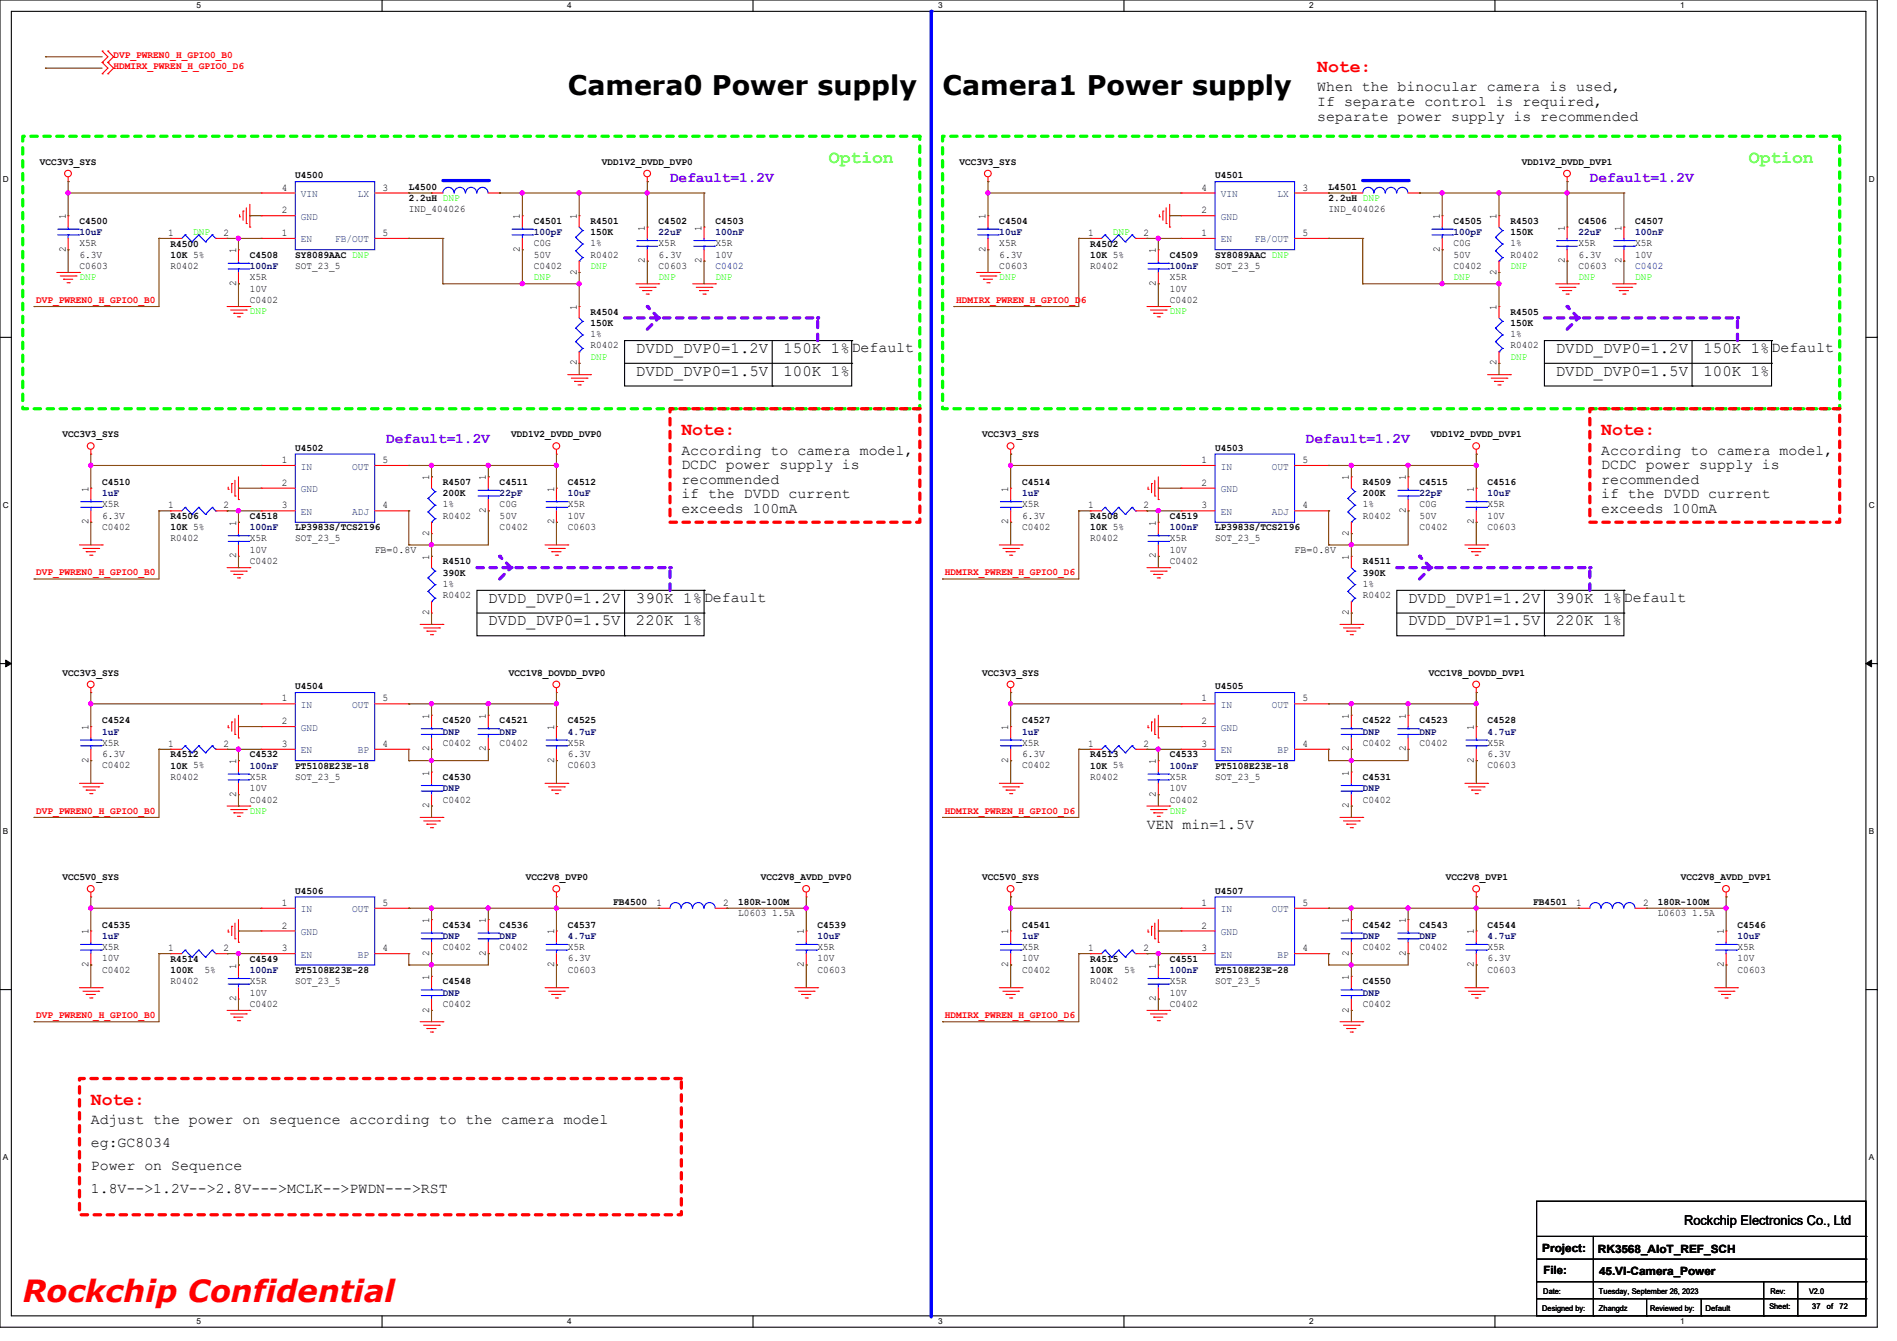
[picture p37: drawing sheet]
<svg xmlns="http://www.w3.org/2000/svg" width="297mm" height="210mm" viewBox="0 0 297 210" stroke-linecap="round" stroke-linejoin="round" font-family="sans-serif">
<defs><g id="words">
<text font-size="4.8" fill="#f00" x="3.6" y="204">Rockchip Confidential</text>
<g font-size="4.2">
<text x="88.9" y="14.9">Camera0 Power supply</text>
<text x="147.6" y="14.9">Camera1 Power supply</text>
</g>
<g font-size="2.8" fill="#f00">
<text x="206.2" y="11.3">Note:</text>
<text x="106.7" y="68.2">Note:</text>
<text x="250.7" y="68.2">Note:</text>
<text x="14.2" y="173.1">Note:</text>
</g>
<g font-size="2.8" fill="#80ff00">
<text x="129.8" y="25.5">Option</text>
<text x="273.8" y="25.5">Option</text>
</g>
<g font-size="2.5">
<text x="99.6" y="58.8">DVDD_DVP0=1.5V</text>
<text x="99.6" y="55.3">DVDD_DVP0=1.2V</text>
<text x="122.7" y="58.8">100K 1%</text>
<text x="122.7" y="55.3">150K 1%Default</text>
<text x="243.6" y="58.8">DVDD_DVP0=1.5V</text>
<text x="243.6" y="55.3">DVDD_DVP0=1.2V</text>
<text x="266.7" y="58.8">100K 1%</text>
<text x="266.7" y="55.3">150K 1%Default</text>
<text x="76.5" y="94.4">DVDD_DVP0=1.2V</text>
<text x="99.6" y="94.4">390K 1%Default</text>
<text x="220.5" y="94.4">DVDD_DVP1=1.2V</text>
<text x="243.6" y="94.4">390K 1%Default</text>
<text x="76.5" y="98">DVDD_DVP0=1.5V</text>
<text x="99.6" y="98">220K 1%</text>
<text x="220.5" y="98">DVDD_DVP1=1.5V</text>
<text x="243.6" y="98">220K 1%</text>
</g>
<g font-size="2.3">
<text x="206.2" y="14.3">When the binocular camera is used,</text>
<text x="206.2" y="16.6">If separate control is required,</text>
<text x="206.2" y="18.9">separate power supply is recommended</text>
<text x="106.7" y="71.2">According to camera model,</text>
<text x="250.7" y="71.2">According to camera model,</text>
<text x="106.7" y="73.5">DCDC power supply is</text>
<text x="106.7" y="75.8">recommended</text>
<text x="250.7" y="73.5">DCDC power supply is</text>
<text x="250.7" y="75.8">recommended</text>
<text x="106.7" y="78.1">if the DVDD current</text>
<text x="106.7" y="80.3">exceeds 100mA</text>
<text x="250.7" y="78.1">if the DVDD current</text>
<text x="250.7" y="80.3">exceeds 100mA</text>
<text x="179.6" y="129.9">VEN min=1.5V</text>
<text x="14.2" y="179.7">eg:GC8034</text>
<text x="14.2" y="176.1">Adjust the power on sequence according to the camera model</text>
<text x="14.2" y="183.2">Power on Sequence</text>
<text x="14.2" y="186.8">1.8V--&gt;1.2V--&gt;2.8V---&gt;MCLK--&gt;PWDN---&gt;RST</text>
</g>
<g font-size="2.3" fill="#8000ff">
<text x="104.9" y="28.5">Default=1.2V</text>
<text x="248.9" y="28.5">Default=1.2V</text>
<text x="60.5" y="69.4">Default=1.2V</text>
<text x="204.5" y="69.4">Default=1.2V</text>
</g>
<text font-size="2.1" x="263.7" y="191.9">Rockchip Electronics Co., Ltd</text>
<g font-size="1.8">
<text x="241.5" y="196">Project:</text>
<text x="250.2" y="196.2">RK3568_AIoT_REF_SCH</text>
<text x="241.6" y="199.6">File:</text>
<text x="250.4" y="199.7">45.VI-Camera_Power</text>
</g>
<g font-size="1.6" fill="#f00">
<text x="17.8" y="9.1">DVP_PWREN0_H_GPIO0_B0</text>
<text x="17.8" y="10.9">HDMIRX_PWREN_H_GPIO0_D6</text>
<text x="5.7" y="47.5">DVP_PWREN0_H_GPIO0_B0</text>
<text x="149.7" y="47.5">HDMIRX_PWREN_H_GPIO0_D6</text>
<text x="5.7" y="90.1">DVP_PWREN0_H_GPIO0_B0</text>
<text x="147.9" y="90.1">HDMIRX_PWREN_H_GPIO0_D6</text>
<text x="5.7" y="127.5">DVP_PWREN0_H_GPIO0_B0</text>
<text x="147.9" y="127.5">HDMIRX_PWREN_H_GPIO0_D6</text>
<text x="5.7" y="159.5">DVP_PWREN0_H_GPIO0_B0</text>
<text x="147.9" y="159.5">HDMIRX_PWREN_H_GPIO0_D6</text>
</g>
<g font-size="1.6">
<text x="6.2" y="25.8">VCC3V3_SYS</text>
<text x="44.1" y="29.8">4</text>
<text x="46.2" y="27.9">U4500</text>
<text x="59.9" y="29.8">3</text>
<text x="64" y="29.7">L4500</text>
<text x="94.2" y="25.8">VDD1V2_DVDD_DVP0</text>
<text x="150.2" y="25.8">VCC3V3_SYS</text>
<text x="188.1" y="29.8">4</text>
<text x="190.2" y="27.9">U4501</text>
<text x="203.9" y="29.8">3</text>
<text x="208" y="29.7">L4501</text>
<text x="238.3" y="25.8">VDD1V2_DVDD_DVP1</text>
<text x="10.3" y="34.3" transform="rotate(-90 10.3 34.3)">1</text>
<text x="12.4" y="35.1">C4500</text>
<text x="44.1" y="33.4">2</text>
<text x="64" y="31.5">2.2uH DNP</text>
<text x="64" y="33.2">IND_404026</text>
<text x="81.4" y="34.3" transform="rotate(-90 81.4 34.3)">1</text>
<text x="83.6" y="35.1">C4501</text>
<text x="90.3" y="34.3" transform="rotate(-90 90.3 34.3)">1</text>
<text x="92.5" y="35.1">R4501</text>
<text x="103.1" y="35.1">C4502</text>
<text x="112" y="35.1">C4503</text>
<text x="154.3" y="34.3" transform="rotate(-90 154.3 34.3)">1</text>
<text x="156.5" y="35.1">C4504</text>
<text x="188.1" y="33.4">2</text>
<text x="208" y="31.5">2.2uH DNP</text>
<text x="208" y="33.2">IND_404026</text>
<text x="225.4" y="34.3" transform="rotate(-90 225.4 34.3)">1</text>
<text x="227.6" y="35.1">C4505</text>
<text x="234.3" y="34.3" transform="rotate(-90 234.3 34.3)">1</text>
<text x="236.5" y="35.1">R4503</text>
<text x="247.1" y="35.1">C4506</text>
<text x="256" y="35.1">C4507</text>
<text x="10.3" y="39.5" transform="rotate(-90 10.3 39.5)">2</text>
<text x="12.4" y="38.6">X5R</text>
<text x="12.4" y="40.3">6.3V</text>
<text x="26.3" y="37">1</text>
<text x="26.7" y="38.6">R4500</text>
<text x="26.7" y="40.4">10K 5%</text>
<text x="35" y="37">2</text>
<text x="37" y="39.7" transform="rotate(-90 37 39.7)">1</text>
<text x="39.1" y="40.4">C4508</text>
<text x="44.1" y="37">1</text>
<text x="46.2" y="40.4">SY8089AAC DNP</text>
<text x="59.9" y="37">5</text>
<text x="81.4" y="39.5" transform="rotate(-90 81.4 39.5)">2</text>
<text x="83.6" y="38.6">C0G</text>
<text x="83.6" y="40.3">50V</text>
<text x="92.5" y="36.8">150K</text>
<text x="92.5" y="40.3">R0402</text>
<text x="92.5" y="38.6">1%</text>
<text x="101" y="41.2" transform="rotate(-90 101 41.2)">2</text>
<text x="101" y="36.1" transform="rotate(-90 101 36.1)">1</text>
<text x="103.1" y="38.6">X5R</text>
<text x="103.1" y="40.3">6.3V</text>
<text x="109.9" y="41.2" transform="rotate(-90 109.9 41.2)">2</text>
<text x="109.9" y="36.1" transform="rotate(-90 109.9 36.1)">1</text>
<text x="112" y="38.6">X5R</text>
<text x="112" y="40.3">10V</text>
<text x="154.3" y="39.5" transform="rotate(-90 154.3 39.5)">2</text>
<text x="156.5" y="38.6">X5R</text>
<text x="156.5" y="40.3">6.3V</text>
<text x="170.3" y="37">1</text>
<text x="170.7" y="38.6">R4502</text>
<text x="170.7" y="40.4">10K 5%</text>
<text x="179" y="37">2</text>
<text x="181" y="39.7" transform="rotate(-90 181 39.7)">1</text>
<text x="183.1" y="40.4">C4509</text>
<text x="188.1" y="37">1</text>
<text x="190.2" y="40.4">SY8089AAC DNP</text>
<text x="203.9" y="37">5</text>
<text x="225.4" y="39.5" transform="rotate(-90 225.4 39.5)">2</text>
<text x="227.6" y="38.6">C0G</text>
<text x="227.6" y="40.3">50V</text>
<text x="236.5" y="36.8">150K</text>
<text x="236.5" y="40.3">R0402</text>
<text x="236.5" y="38.6">1%</text>
<text x="245" y="41.2" transform="rotate(-90 245 41.2)">2</text>
<text x="245" y="36.1" transform="rotate(-90 245 36.1)">1</text>
<text x="247.1" y="38.6">X5R</text>
<text x="247.1" y="40.3">6.3V</text>
<text x="253.9" y="41.2" transform="rotate(-90 253.9 41.2)">2</text>
<text x="253.9" y="36.1" transform="rotate(-90 253.9 36.1)">1</text>
<text x="256" y="38.6">X5R</text>
<text x="256" y="40.3">10V</text>
<text x="12.4" y="42.1">C0603</text>
<text x="26.7" y="42.1">R0402</text>
<text x="37" y="44.8" transform="rotate(-90 37 44.8)">2</text>
<text x="39.1" y="47.5">C0402</text>
<text x="39.1" y="43.9">X5R</text>
<text x="39.1" y="45.7">10V</text>
<text x="46.2" y="42.1">SOT_23_5</text>
<text x="83.6" y="42.1">C0402</text>
<text x="90.3" y="43" transform="rotate(-90 90.3 43)">2</text>
<text x="103.1" y="42.1">C0603</text>
<text x="156.5" y="42.1">C0603</text>
<text x="170.7" y="42.1">R0402</text>
<text x="181" y="44.8" transform="rotate(-90 181 44.8)">2</text>
<text x="183.1" y="47.5">C0402</text>
<text x="183.1" y="43.9">X5R</text>
<text x="183.1" y="45.7">10V</text>
<text x="190.2" y="42.1">SOT_23_5</text>
<text x="227.6" y="42.1">C0402</text>
<text x="234.3" y="43" transform="rotate(-90 234.3 43)">2</text>
<text x="247.1" y="42.1">C0603</text>
<text x="90.3" y="48.6" transform="rotate(-90 90.3 48.6)">1</text>
<text x="92.5" y="49.3">R4504</text>
<text x="92.5" y="51.1">150K</text>
<text x="92.5" y="52.8">1%</text>
<text x="234.3" y="48.6" transform="rotate(-90 234.3 48.6)">1</text>
<text x="236.5" y="49.3">R4505</text>
<text x="236.5" y="51.1">150K</text>
<text x="236.5" y="52.8">1%</text>
<text x="90.3" y="57.2" transform="rotate(-90 90.3 57.2)">2</text>
<text x="92.5" y="54.6">R0402</text>
<text x="234.3" y="57.2" transform="rotate(-90 234.3 57.2)">2</text>
<text x="236.5" y="54.6">R0402</text>
<text x="9.8" y="68.5">VCC3V3_SYS</text>
<text x="46.2" y="70.6">U4502</text>
<text x="80" y="68.5">VDD1V2_DVDD_DVP0</text>
<text x="153.8" y="68.5">VCC3V3_SYS</text>
<text x="190.2" y="70.6">U4503</text>
<text x="224" y="68.5">VDD1V2_DVDD_DVP1</text>
<text x="13.8" y="77" transform="rotate(-90 13.8 77)">1</text>
<text x="16" y="75.9">C4510</text>
<text x="44.1" y="72.5">1</text>
<text x="44.1" y="76.1">2</text>
<text x="59.9" y="72.5">5</text>
<text x="67.2" y="75.2" transform="rotate(-90 67.2 75.2)">1</text>
<text x="69.3" y="75.9">R4507</text>
<text x="69.3" y="77.7">200K</text>
<text x="76.1" y="75.2" transform="rotate(-90 76.1 75.2)">1</text>
<text x="78.2" y="75.9">C4511</text>
<text x="86.7" y="77" transform="rotate(-90 86.7 77)">1</text>
<text x="88.9" y="75.9">C4512</text>
<text x="157.9" y="77" transform="rotate(-90 157.9 77)">1</text>
<text x="160" y="75.9">C4514</text>
<text x="188.1" y="72.5">1</text>
<text x="188.1" y="76.1">2</text>
<text x="203.9" y="72.5">5</text>
<text x="211.2" y="75.2" transform="rotate(-90 211.2 75.2)">1</text>
<text x="213.4" y="75.9">R4509</text>
<text x="213.4" y="77.7">200K</text>
<text x="220.1" y="75.2" transform="rotate(-90 220.1 75.2)">1</text>
<text x="222.2" y="75.9">C4515</text>
<text x="230.8" y="77" transform="rotate(-90 230.8 77)">1</text>
<text x="232.9" y="75.9">C4516</text>
<text x="13.8" y="82.1" transform="rotate(-90 13.8 82.1)">2</text>
<text x="16" y="83">C0402</text>
<text x="16" y="79.5">X5R</text>
<text x="16" y="81.2">6.3V</text>
<text x="26.3" y="79.6">1</text>
<text x="26.7" y="81.3">R4506</text>
<text x="26.7" y="83.1">10K 5%</text>
<text x="35" y="79.6">2</text>
<text x="37" y="82.3" transform="rotate(-90 37 82.3)">1</text>
<text x="39.1" y="81.3">C4518</text>
<text x="44.1" y="79.6">3</text>
<text x="46.2" y="83.1">LP3983S/TCS2196</text>
<text x="59.9" y="79.6">4</text>
<text x="67.2" y="83.9" transform="rotate(-90 67.2 83.9)">2</text>
<text x="69.3" y="81.2">R0402</text>
<text x="69.3" y="79.5">1%</text>
<text x="76.1" y="80.3" transform="rotate(-90 76.1 80.3)">2</text>
<text x="78.2" y="83">C0402</text>
<text x="78.2" y="79.5">C0G</text>
<text x="78.2" y="81.2">50V</text>
<text x="86.7" y="82.1" transform="rotate(-90 86.7 82.1)">2</text>
<text x="88.9" y="83">C0603</text>
<text x="88.9" y="79.5">X5R</text>
<text x="88.9" y="81.2">10V</text>
<text x="157.9" y="82.1" transform="rotate(-90 157.9 82.1)">2</text>
<text x="160" y="83">C0402</text>
<text x="160" y="79.5">X5R</text>
<text x="160" y="81.2">6.3V</text>
<text x="170.3" y="79.6">1</text>
<text x="170.7" y="81.3">R4508</text>
<text x="170.7" y="83.1">10K 5%</text>
<text x="179" y="79.6">2</text>
<text x="181" y="82.3" transform="rotate(-90 181 82.3)">1</text>
<text x="183.1" y="81.3">C4519</text>
<text x="188.1" y="79.6">3</text>
<text x="190.2" y="83.1">LP3983S/TCS2196</text>
<text x="203.9" y="79.6">4</text>
<text x="211.2" y="83.9" transform="rotate(-90 211.2 83.9)">2</text>
<text x="213.4" y="81.2">R0402</text>
<text x="213.4" y="79.5">1%</text>
<text x="220.1" y="80.3" transform="rotate(-90 220.1 80.3)">2</text>
<text x="222.2" y="83">C0402</text>
<text x="222.2" y="79.5">C0G</text>
<text x="222.2" y="81.2">50V</text>
<text x="230.8" y="82.1" transform="rotate(-90 230.8 82.1)">2</text>
<text x="232.9" y="83">C0603</text>
<text x="232.9" y="79.5">X5R</text>
<text x="232.9" y="81.2">10V</text>
<text x="26.7" y="84.8">R0402</text>
<text x="37" y="87.5" transform="rotate(-90 37 87.5)">2</text>
<text x="39.1" y="88.3">C0402</text>
<text x="39.1" y="84.8">X5R</text>
<text x="39.1" y="86.6">10V</text>
<text x="46.2" y="84.8">SOT_23_5</text>
<text x="58.7" y="86.6">FB=0.8V</text>
<text x="67.2" y="87.7" transform="rotate(-90 67.2 87.7)">1</text>
<text x="69.3" y="88.4">R4510</text>
<text x="170.7" y="84.8">R0402</text>
<text x="181" y="87.5" transform="rotate(-90 181 87.5)">2</text>
<text x="183.1" y="88.3">C0402</text>
<text x="183.1" y="84.8">X5R</text>
<text x="183.1" y="86.6">10V</text>
<text x="190.2" y="84.8">SOT_23_5</text>
<text x="202.7" y="86.6">FB=0.8V</text>
<text x="211.2" y="87.7" transform="rotate(-90 211.2 87.7)">1</text>
<text x="213.4" y="88.4">R4511</text>
<text x="69.3" y="90.2">390K</text>
<text x="69.3" y="93.7">R0402</text>
<text x="69.3" y="91.9">1%</text>
<text x="213.4" y="90.2">390K</text>
<text x="213.4" y="93.7">R0402</text>
<text x="213.4" y="91.9">1%</text>
<text x="67.2" y="96.4" transform="rotate(-90 67.2 96.4)">2</text>
<text x="211.2" y="96.4" transform="rotate(-90 211.2 96.4)">2</text>
<text x="9.8" y="105.8">VCC3V3_SYS</text>
<text x="46.2" y="107.9">U4504</text>
<text x="79.7" y="105.8">VCC1V8_DOVDD_DVP0</text>
<text x="153.8" y="105.8">VCC3V3_SYS</text>
<text x="190.2" y="107.9">U4505</text>
<text x="223.7" y="105.8">VCC1V8_DOVDD_DVP1</text>
<text x="16" y="113.3">C4524</text>
<text x="44.1" y="109.9">1</text>
<text x="44.1" y="113.4">2</text>
<text x="59.9" y="109.9">5</text>
<text x="67.2" y="112.6" transform="rotate(-90 67.2 112.6)">1</text>
<text x="69.3" y="113.3">C4520</text>
<text x="76.1" y="112.6" transform="rotate(-90 76.1 112.6)">1</text>
<text x="78.2" y="113.3">C4521</text>
<text x="88.9" y="113.3">C4525</text>
<text x="160" y="113.3">C4527</text>
<text x="188.1" y="109.9">1</text>
<text x="188.1" y="113.4">2</text>
<text x="203.9" y="109.9">5</text>
<text x="211.2" y="112.6" transform="rotate(-90 211.2 112.6)">1</text>
<text x="213.4" y="113.3">C4522</text>
<text x="220.1" y="112.6" transform="rotate(-90 220.1 112.6)">1</text>
<text x="222.2" y="113.3">C4523</text>
<text x="232.9" y="113.3">C4528</text>
<text x="13.8" y="119.5" transform="rotate(-90 13.8 119.5)">2</text>
<text x="13.8" y="114.3" transform="rotate(-90 13.8 114.3)">1</text>
<text x="16" y="116.8">X5R</text>
<text x="16" y="118.6">6.3V</text>
<text x="26.3" y="117">1</text>
<text x="26.7" y="118.6">R4512</text>
<text x="35" y="117">2</text>
<text x="37" y="119.7" transform="rotate(-90 37 119.7)">1</text>
<text x="39.1" y="118.6">C4532</text>
<text x="44.1" y="117">3</text>
<text x="59.9" y="117">4</text>
<text x="67.2" y="117.7" transform="rotate(-90 67.2 117.7)">2</text>
<text x="69.3" y="116.8">C0402</text>
<text x="76.1" y="117.7" transform="rotate(-90 76.1 117.7)">2</text>
<text x="78.2" y="116.8">C0402</text>
<text x="86.7" y="119.5" transform="rotate(-90 86.7 119.5)">2</text>
<text x="86.7" y="114.3" transform="rotate(-90 86.7 114.3)">1</text>
<text x="88.9" y="116.8">X5R</text>
<text x="88.9" y="118.6">6.3V</text>
<text x="157.9" y="119.5" transform="rotate(-90 157.9 119.5)">2</text>
<text x="157.9" y="114.3" transform="rotate(-90 157.9 114.3)">1</text>
<text x="160" y="116.8">X5R</text>
<text x="160" y="118.6">6.3V</text>
<text x="170.3" y="117">1</text>
<text x="170.7" y="118.6">R4513</text>
<text x="179" y="117">2</text>
<text x="181" y="119.7" transform="rotate(-90 181 119.7)">1</text>
<text x="183.1" y="118.6">C4533</text>
<text x="188.1" y="117">3</text>
<text x="203.9" y="117">4</text>
<text x="211.2" y="117.7" transform="rotate(-90 211.2 117.7)">2</text>
<text x="213.4" y="116.8">C0402</text>
<text x="220.1" y="117.7" transform="rotate(-90 220.1 117.7)">2</text>
<text x="222.2" y="116.8">C0402</text>
<text x="230.8" y="119.5" transform="rotate(-90 230.8 119.5)">2</text>
<text x="230.8" y="114.3" transform="rotate(-90 230.8 114.3)">1</text>
<text x="232.9" y="116.8">X5R</text>
<text x="232.9" y="118.6">6.3V</text>
<text x="16" y="120.4">C0402</text>
<text x="26.7" y="120.4">10K 5%</text>
<text x="26.7" y="122.1">R0402</text>
<text x="37" y="124.8" transform="rotate(-90 37 124.8)">2</text>
<text x="39.1" y="125.7">C0402</text>
<text x="39.1" y="122.1">X5R</text>
<text x="39.1" y="123.9">10V</text>
<text x="46.2" y="120.4">PT5108E23E-18</text>
<text x="46.2" y="122.1">SOT_23_5</text>
<text x="67.2" y="121.5" transform="rotate(-90 67.2 121.5)">1</text>
<text x="69.3" y="122.2">C4530</text>
<text x="69.3" y="125.7">C0402</text>
<text x="88.9" y="120.4">C0603</text>
<text x="160" y="120.4">C0402</text>
<text x="170.7" y="120.4">10K 5%</text>
<text x="170.7" y="122.1">R0402</text>
<text x="181" y="124.8" transform="rotate(-90 181 124.8)">2</text>
<text x="183.1" y="125.7">C0402</text>
<text x="183.1" y="122.1">X5R</text>
<text x="183.1" y="123.9">10V</text>
<text x="190.2" y="120.4">PT5108E23E-18</text>
<text x="190.2" y="122.1">SOT_23_5</text>
<text x="211.2" y="121.5" transform="rotate(-90 211.2 121.5)">1</text>
<text x="213.4" y="122.2">C4531</text>
<text x="213.4" y="125.7">C0402</text>
<text x="232.9" y="120.4">C0603</text>
<text x="67.2" y="126.6" transform="rotate(-90 67.2 126.6)">2</text>
<text x="211.2" y="126.6" transform="rotate(-90 211.2 126.6)">2</text>
<text x="9.8" y="137.8">VCC5V0_SYS</text>
<text x="82.3" y="137.8">VCC2V8_DVP0</text>
<text x="119.1" y="137.8">VCC2V8_AVDD_DVP0</text>
<text x="153.8" y="137.8">VCC5V0_SYS</text>
<text x="226.4" y="137.8">VCC2V8_DVP1</text>
<text x="263.1" y="137.8">VCC2V8_AVDD_DVP1</text>
<text x="44.1" y="141.9">1</text>
<text x="46.2" y="140">U4506</text>
<text x="59.9" y="141.9">5</text>
<text x="96" y="141.7">FB4500</text>
<text x="102.8" y="141.9">1</text>
<text x="113.2" y="141.9">2</text>
<text x="115.6" y="141.7">180R-100M</text>
<text x="115.6" y="143.5">L0603 1.5A</text>
<text x="188.1" y="141.9">1</text>
<text x="190.2" y="140">U4507</text>
<text x="203.9" y="141.9">5</text>
<text x="240" y="141.7">FB4501</text>
<text x="246.8" y="141.9">1</text>
<text x="257.3" y="141.9">2</text>
<text x="259.6" y="141.7">180R-100M</text>
<text x="259.6" y="143.5">L0603 1.5A</text>
<text x="13.8" y="146.3" transform="rotate(-90 13.8 146.3)">1</text>
<text x="16" y="145.3">C4535</text>
<text x="16" y="148.8">X5R</text>
<text x="26.3" y="149">1</text>
<text x="35" y="149">2</text>
<text x="44.1" y="145.4">2</text>
<text x="44.1" y="149">3</text>
<text x="59.9" y="149">4</text>
<text x="67.2" y="149.7" transform="rotate(-90 67.2 149.7)">2</text>
<text x="67.2" y="144.6" transform="rotate(-90 67.2 144.6)">1</text>
<text x="69.3" y="145.3">C4534</text>
<text x="69.3" y="148.8">C0402</text>
<text x="76.1" y="149.7" transform="rotate(-90 76.1 149.7)">2</text>
<text x="76.1" y="144.6" transform="rotate(-90 76.1 144.6)">1</text>
<text x="78.2" y="145.3">C4536</text>
<text x="78.2" y="148.8">C0402</text>
<text x="86.7" y="146.3" transform="rotate(-90 86.7 146.3)">1</text>
<text x="88.9" y="145.3">C4537</text>
<text x="88.9" y="148.8">X5R</text>
<text x="125.9" y="146.3" transform="rotate(-90 125.9 146.3)">1</text>
<text x="128" y="145.3">C4539</text>
<text x="128" y="148.8">X5R</text>
<text x="157.9" y="146.3" transform="rotate(-90 157.9 146.3)">1</text>
<text x="160" y="145.3">C4541</text>
<text x="160" y="148.8">X5R</text>
<text x="170.3" y="149">1</text>
<text x="179" y="149">2</text>
<text x="188.1" y="145.4">2</text>
<text x="188.1" y="149">3</text>
<text x="203.9" y="149">4</text>
<text x="211.2" y="149.7" transform="rotate(-90 211.2 149.7)">2</text>
<text x="211.2" y="144.6" transform="rotate(-90 211.2 144.6)">1</text>
<text x="213.4" y="145.3">C4542</text>
<text x="213.4" y="148.8">C0402</text>
<text x="220.1" y="149.7" transform="rotate(-90 220.1 149.7)">2</text>
<text x="220.1" y="144.6" transform="rotate(-90 220.1 144.6)">1</text>
<text x="222.2" y="145.3">C4543</text>
<text x="222.2" y="148.8">C0402</text>
<text x="230.8" y="146.3" transform="rotate(-90 230.8 146.3)">1</text>
<text x="232.9" y="145.3">C4544</text>
<text x="232.9" y="148.8">X5R</text>
<text x="269.9" y="146.3" transform="rotate(-90 269.9 146.3)">1</text>
<text x="272" y="145.3">C4546</text>
<text x="272" y="148.8">X5R</text>
<text x="13.8" y="151.5" transform="rotate(-90 13.8 151.5)">2</text>
<text x="16" y="152.4">C0402</text>
<text x="16" y="150.6">10V</text>
<text x="26.7" y="150.6">R4514</text>
<text x="26.7" y="152.4">100K</text>
<text x="26.7" y="154.1">R0402</text>
<text x="32" y="152.4">5%</text>
<text x="37" y="151.7" transform="rotate(-90 37 151.7)">1</text>
<text x="39.1" y="150.6">C4549</text>
<text x="39.1" y="154.1">X5R</text>
<text x="39.1" y="155.9">10V</text>
<text x="46.2" y="152.4">PT5108E23E-28</text>
<text x="46.2" y="154.1">SOT_23_5</text>
<text x="67.2" y="153.5" transform="rotate(-90 67.2 153.5)">1</text>
<text x="69.3" y="154.2">C4548</text>
<text x="86.7" y="151.5" transform="rotate(-90 86.7 151.5)">2</text>
<text x="88.9" y="152.4">C0603</text>
<text x="88.9" y="150.6">6.3V</text>
<text x="125.9" y="151.5" transform="rotate(-90 125.9 151.5)">2</text>
<text x="128" y="152.4">C0603</text>
<text x="128" y="150.6">10V</text>
<text x="157.9" y="151.5" transform="rotate(-90 157.9 151.5)">2</text>
<text x="160" y="152.4">C0402</text>
<text x="160" y="150.6">10V</text>
<text x="170.7" y="150.6">R4515</text>
<text x="170.7" y="152.4">100K</text>
<text x="170.7" y="154.1">R0402</text>
<text x="176" y="152.4">5%</text>
<text x="181" y="151.7" transform="rotate(-90 181 151.7)">1</text>
<text x="183.1" y="150.6">C4551</text>
<text x="183.1" y="154.1">X5R</text>
<text x="183.1" y="155.9">10V</text>
<text x="190.2" y="152.4">PT5108E23E-28</text>
<text x="190.2" y="154.1">SOT_23_5</text>
<text x="211.2" y="153.5" transform="rotate(-90 211.2 153.5)">1</text>
<text x="213.4" y="154.2">C4550</text>
<text x="230.8" y="151.5" transform="rotate(-90 230.8 151.5)">2</text>
<text x="232.9" y="152.4">C0603</text>
<text x="232.9" y="150.6">6.3V</text>
<text x="269.9" y="151.5" transform="rotate(-90 269.9 151.5)">2</text>
<text x="272" y="152.4">C0603</text>
<text x="272" y="150.6">10V</text>
<text x="37" y="156.8" transform="rotate(-90 37 156.8)">2</text>
<text x="39.1" y="157.7">C0402</text>
<text x="67.2" y="158.6" transform="rotate(-90 67.2 158.6)">2</text>
<text x="69.3" y="157.7">C0402</text>
<text x="181" y="156.8" transform="rotate(-90 181 156.8)">2</text>
<text x="183.1" y="157.7">C0402</text>
<text x="211.2" y="158.6" transform="rotate(-90 211.2 158.6)">2</text>
<text x="213.4" y="157.7">C0402</text>
</g>
<g font-size="1.6" fill="#004080">
<text x="47.1" y="34.4">GND</text>
<text x="47.1" y="30.9">VIN</text>
<text x="56" y="30.9">LX</text>
<text x="191.1" y="34.4">GND</text>
<text x="191.1" y="30.9">VIN</text>
<text x="200" y="30.9">LX</text>
<text x="47.1" y="38">EN</text>
<text x="52.5" y="38">FB/OUT</text>
<text x="191.1" y="38">EN</text>
<text x="196.5" y="38">FB/OUT</text>
<text x="47.1" y="73.5">IN</text>
<text x="47.1" y="77.1">GND</text>
<text x="55.1" y="73.5">OUT</text>
<text x="191.1" y="73.5">IN</text>
<text x="191.1" y="77.1">GND</text>
<text x="199.1" y="73.5">OUT</text>
<text x="47.1" y="80.6">EN</text>
<text x="55.1" y="80.6">ADJ</text>
<text x="191.1" y="80.6">EN</text>
<text x="199.1" y="80.6">ADJ</text>
<text x="47.1" y="110.9">IN</text>
<text x="55.1" y="110.9">OUT</text>
<text x="191.1" y="110.9">IN</text>
<text x="199.1" y="110.9">OUT</text>
<text x="47.1" y="114.4">GND</text>
<text x="47.1" y="118">EN</text>
<text x="56" y="118">BP</text>
<text x="191.1" y="114.4">GND</text>
<text x="191.1" y="118">EN</text>
<text x="200" y="118">BP</text>
<text x="47.1" y="142.9">IN</text>
<text x="55.1" y="142.9">OUT</text>
<text x="191.1" y="142.9">IN</text>
<text x="199.1" y="142.9">OUT</text>
<text x="47.1" y="146.4">GND</text>
<text x="47.1" y="150">EN</text>
<text x="56" y="150">BP</text>
<text x="191.1" y="146.4">GND</text>
<text x="191.1" y="150">EN</text>
<text x="200" y="150">BP</text>
</g>
<g font-size="1.6" fill="#000080">
<text x="12.4" y="36.8">10uF</text>
<text x="83.6" y="36.8">100pF</text>
<text x="103.1" y="36.8">22uF</text>
<text x="112" y="36.8">100nF</text>
<text x="156.5" y="36.8">10uF</text>
<text x="227.6" y="36.8">100pF</text>
<text x="247.1" y="36.8">22uF</text>
<text x="256" y="36.8">100nF</text>
<text x="39.1" y="42.2">100nF</text>
<text x="112" y="42.1">C0402</text>
<text x="183.1" y="42.2">100nF</text>
<text x="256" y="42.1">C0402</text>
<text x="16" y="77.7">1uF</text>
<text x="78.2" y="77.7">22pF</text>
<text x="88.9" y="77.7">10uF</text>
<text x="160" y="77.7">1uF</text>
<text x="222.2" y="77.7">22pF</text>
<text x="232.9" y="77.7">10uF</text>
<text x="39.1" y="83.1">100nF</text>
<text x="183.1" y="83.1">100nF</text>
<text x="16" y="115.1">1uF</text>
<text x="69.3" y="115.1">DNP</text>
<text x="78.2" y="115.1">DNP</text>
<text x="88.9" y="115.1">4.7uF</text>
<text x="160" y="115.1">1uF</text>
<text x="213.4" y="115.1">DNP</text>
<text x="222.2" y="115.1">DNP</text>
<text x="232.9" y="115.1">4.7uF</text>
<text x="39.1" y="120.4">100nF</text>
<text x="69.3" y="123.9">DNP</text>
<text x="183.1" y="120.4">100nF</text>
<text x="213.4" y="123.9">DNP</text>
<text x="16" y="147.1">1uF</text>
<text x="69.3" y="147.1">DNP</text>
<text x="78.2" y="147.1">DNP</text>
<text x="88.9" y="147.1">4.7uF</text>
<text x="128" y="147.1">10uF</text>
<text x="160" y="147.1">1uF</text>
<text x="213.4" y="147.1">DNP</text>
<text x="222.2" y="147.1">DNP</text>
<text x="232.9" y="147.1">4.7uF</text>
<text x="272" y="147.1">10uF</text>
<text x="39.1" y="152.4">100nF</text>
<text x="69.3" y="156">DNP</text>
<text x="183.1" y="152.4">100nF</text>
<text x="213.4" y="156">DNP</text>
</g>
<g font-size="1.6" fill="#0f0">
<text x="30.2" y="36.8">DNP</text>
<text x="174.2" y="36.8">DNP</text>
<text x="12.4" y="43.9">DNP</text>
<text x="83.6" y="43.9">DNP</text>
<text x="92.5" y="42.1">DNP</text>
<text x="103.1" y="43.9">DNP</text>
<text x="112" y="43.9">DNP</text>
<text x="156.5" y="43.9">DNP</text>
<text x="227.6" y="43.9">DNP</text>
<text x="236.5" y="42.1">DNP</text>
<text x="247.1" y="43.9">DNP</text>
<text x="256" y="43.9">DNP</text>
<text x="39.1" y="49.2">DNP</text>
<text x="183.1" y="49.2">DNP</text>
<text x="92.5" y="56.3">DNP</text>
<text x="236.5" y="56.3">DNP</text>
<text x="39.1" y="127.5">DNP</text>
<text x="183.1" y="127.5">DNP</text>
</g>
<g font-size="1.3">
<text x="30.8" y="1.3">5</text>
<text x="88.8" y="1.3">4</text>
<text x="146.9" y="1.3">3</text>
<text x="205" y="1.3">2</text>
<text x="263.1" y="1.3">1</text>
<text x=".5" y="28.4">D</text>
<text x="292.6" y="28.4">D</text>
<text x=".5" y="79.5">C</text>
<text x="292.6" y="79.5">C</text>
<text x=".5" y="130.6">B</text>
<text x="292.6" y="130.6">B</text>
<text x=".5" y="181.7">A</text>
<text x="292.6" y="181.7">A</text>
<text x="30.8" y="207.4">5</text>
<text x="88.8" y="207.4">4</text>
<text x="146.9" y="207.4">3</text>
<text x="205" y="207.4">2</text>
<text x="263.1" y="207.4">1</text>
</g>
<g font-size="1.2">
<text x="241.6" y="202.6">Date:</text>
<text x="250.4" y="202.6">Tuesday, September 26, 2023</text>
<text x="277.2" y="202.6">Rev:</text>
<text x="283.2" y="202.6">V2.0</text>
<text x="241.5" y="205.3">Designed by:</text>
<text x="250.4" y="205.3">Zhangdz</text>
<text x="258.4" y="205.3">Reviewed by:</text>
<text x="267" y="205.3">Default</text>
<text x="277" y="205.1">Sheet:</text>
<text x="283.8" y="205.1">37</text>
<text x="286" y="205.1">of</text>
<text x="288" y="205.1">72</text>
</g>
</g></defs>
<path d="M0 0h293.9v207.9h-293.9zM1.8 1.8h290.3v204.3h-290.3z" fill="none" stroke="#000" stroke-width=".17"/>
<g fill="#fff">
<path d="M30.8 .2h.7v1.4h-.7z"/>
<path d="M30.8 206.2h.7v1.4h-.7z"/>
</g>
<path d="M59.8 0v1.8M59.8 206.1v1.8" fill="none" stroke="#000" stroke-width=".17"/>
<g fill="#fff">
<path d="M88.8 .2h.7v1.4h-.7z"/>
<path d="M88.8 206.2h.7v1.4h-.7z"/>
</g>
<path d="M117.9 0v1.8M117.9 206.1v1.8" fill="none" stroke="#000" stroke-width=".17"/>
<g fill="#fff">
<path d="M146.9 .2h.7v1.4h-.7z"/>
<path d="M146.9 206.2h.7v1.4h-.7z"/>
</g>
<path d="M176 0v1.8M176 206.1v1.8" fill="none" stroke="#000" stroke-width=".17"/>
<g fill="#fff">
<path d="M205 .2h.7v1.4h-.7z"/>
<path d="M205 206.2h.7v1.4h-.7z"/>
</g>
<path d="M234.1 0v1.8M234.1 206.1v1.8" fill="none" stroke="#000" stroke-width=".17"/>
<g fill="#fff">
<path d="M263.1 .2h.6v1.4h-.6z"/>
<path d="M263.1 206.2h.6v1.4h-.6z"/>
<path d="M.5 27.3h.9v1.4h-.9z"/>
<path d="M292.6 27.3h.9v1.4h-.9z"/>
<path d="M.5 78.4h.9v1.4h-.9z"/>
<path d="M292.6 78.4h.9v1.4h-.9z"/>
</g>
<path d="M0 52.8h1.8M292.1 52.8h1.8" fill="none" stroke="#000" stroke-width=".17"/>
<g fill="#fff">
<path d="M.5 129.5h.8v1.4h-.8z"/>
<path d="M292.6 129.5h.8v1.4h-.8z"/>
</g>
<path d="M0 103.9h1.8M292.1 103.9h1.8" fill="none" stroke="#000" stroke-width=".17"/>
<path d="M.9 103.4l.9 .5-.9 .5zM292.1 103.9l.9-.5v1z" fill="#000" stroke="#000" stroke-width=".16"/>
<g fill="#fff">
<path d="M.5 180.5h.8v1.4h-.8z"/>
<path d="M292.6 180.5h.8v1.4h-.8z"/>
</g>
<path d="M0 155h1.8M292.1 155h1.8" fill="none" stroke="#000" stroke-width=".17"/>
<path d="M74.7 88.9h30.2" fill="none" stroke="#8000ff" stroke-width=".51" stroke-dasharray="1 1"/>
<circle cx="104.9" cy="88.9" r=".25" fill="#8000ff" stroke-dasharray="1 1"/>
<path d="M78.2 90.7l1.8-1.8" fill="none" stroke="#8000ff" stroke-width=".51" stroke-dasharray="1 1"/>
<circle cx="80" cy="88.9" r=".25" fill="#8000ff" stroke-dasharray="1 1"/>
<path d="M80 88.9l-1.8-1.8" fill="none" stroke="#8000ff" stroke-width=".51" stroke-dasharray="1 1"/>
<circle cx="78.2" cy="87.1" r=".25" fill="#8000ff" stroke-dasharray="1 1"/>
<path d="M74.7 92.5h35.5v7.1h-35.5zM74.7 96h35.5M97.8 99.6h.1M97.8 92.5v7.1M110.2 96h.1M110.2 92.5h.1" fill="none" stroke="#000" stroke-width=".17"/>
<path d="M104.9 92.5v-3.6" fill="none" stroke="#8000ff" stroke-width=".51" stroke-dasharray="1 1"/>
<circle cx="104.9" cy="88.9" r=".25" fill="#8000ff" stroke-dasharray="1 1"/>
<path d="M218.7 92.5h35.6v7.1h-35.6zM218.7 96h35.6M241.8 99.6h.1M241.8 92.5v7.1M254.3 96h.1M254.3 92.5h.1" fill="none" stroke="#000" stroke-width=".17"/>
<path d="M248.9 92.5v-3.6" fill="none" stroke="#8000ff" stroke-width=".51" stroke-dasharray="1 1"/>
<circle cx="248.9" cy="88.9" r=".25" fill="#8000ff" stroke-dasharray="1 1"/>
<path d="M218.7 88.9h30.2" fill="none" stroke="#8000ff" stroke-width=".51" stroke-dasharray="1 1"/>
<circle cx="248.9" cy="88.9" r=".25" fill="#8000ff" stroke-dasharray="1 1"/>
<path d="M222.2 90.7l1.8-1.8" fill="none" stroke="#8000ff" stroke-width=".51" stroke-dasharray="1 1"/>
<circle cx="224" cy="88.9" r=".25" fill="#8000ff" stroke-dasharray="1 1"/>
<path d="M224 88.9l-1.8-1.8" fill="none" stroke="#8000ff" stroke-width=".51" stroke-dasharray="1 1"/>
<circle cx="222.3" cy="87.1" r=".25" fill="#8000ff" stroke-dasharray="1 1"/>
<path d="M97.8 53.3h35.5v7.2h-35.5zM97.8 56.9h35.5M120.9 53.3v7.2M133.3 56.9h.1M133.3 53.3h.1M120.9 60.5h.1" fill="none" stroke="#000" stroke-width=".17"/>
<path d="M128 53.3v-3.5" fill="none" stroke="#8000ff" stroke-width=".51" stroke-dasharray="1 1"/>
<circle cx="128" cy="49.8" r=".25" fill="#8000ff" stroke-dasharray="1 1"/>
<path d="M101.3 51.6l1.8-1.8" fill="none" stroke="#8000ff" stroke-width=".51" stroke-dasharray="1 1"/>
<circle cx="103.1" cy="49.8" r=".25" fill="#8000ff" stroke-dasharray="1 1"/>
<path d="M103.1 49.8l-1.8-1.8" fill="none" stroke="#8000ff" stroke-width=".51" stroke-dasharray="1 1"/>
<circle cx="101.3" cy="48" r=".25" fill="#8000ff" stroke-dasharray="1 1"/>
<path d="M97.8 49.8h30.2" fill="none" stroke="#8000ff" stroke-width=".51" stroke-dasharray="1 1"/>
<circle cx="128" cy="49.8" r=".25" fill="#8000ff" stroke-dasharray="1 1"/>
<path d="M3.6 21.3h140.4v42.7h-140.4z" fill="none" stroke="#0f0" stroke-width=".51" stroke-dasharray="1 1"/>
<path d="M104.9 64h39.1v17.8h-39.1zM12.4 168.9h94.3v21.3h-94.3z" fill="none" stroke="#f00" stroke-width=".51" stroke-dasharray="1 1"/>
<path d="M241.8 53.3h35.6v7.2h-35.6zM241.8 56.9h35.6M264.9 53.3v7.2M277.4 56.9h.1M277.4 53.3h.1M264.9 60.5h.1" fill="none" stroke="#000" stroke-width=".17"/>
<path d="M272 53.3v-3.5" fill="none" stroke="#8000ff" stroke-width=".51" stroke-dasharray="1 1"/>
<circle cx="272" cy="49.8" r=".25" fill="#8000ff" stroke-dasharray="1 1"/>
<path d="M245.4 51.6l1.7-1.8" fill="none" stroke="#8000ff" stroke-width=".51" stroke-dasharray="1 1"/>
<circle cx="247.1" cy="49.8" r=".25" fill="#8000ff" stroke-dasharray="1 1"/>
<path d="M247.1 49.8l-1.7-1.8" fill="none" stroke="#8000ff" stroke-width=".51" stroke-dasharray="1 1"/>
<circle cx="245.4" cy="48" r=".25" fill="#8000ff" stroke-dasharray="1 1"/>
<path d="M241.8 49.8h30.2" fill="none" stroke="#8000ff" stroke-width=".51" stroke-dasharray="1 1"/>
<circle cx="272" cy="49.8" r=".25" fill="#8000ff" stroke-dasharray="1 1"/>
<path d="M147.6 21.3h140.4v42.7h-140.4z" fill="none" stroke="#0f0" stroke-width=".51" stroke-dasharray="1 1"/>
<path d="M248.9 64h39.1v17.8h-39.1z" fill="none" stroke="#f00" stroke-width=".51" stroke-dasharray="1 1"/>
<path d="M145.8 1.8v204.4" fill="none" stroke="#00f" stroke-width=".51"/>
<circle cx="145.8" cy="1.8" r=".25" fill="#00f"/>
<g fill="none" stroke="#f00" stroke-width=".17">
<path d="M16 9.8h.1M16 8h.1M16 11.6h.1M16 8l.9 .9-.9 .9M16 9.8l.9 .9-.9 .9M16.9 9.8h.1M16.9 8h.1M16.9 11.6h.1M16.9 8l.9 .9-.9 .9M16.9 9.8l.9 .9-.9 .9M10.7 28.4h.1M10.7 27.7v.7"/>
<path d="M37.5 34h.1M37.5 33.6v.4M38.1 33.1h.1M38.1 33.1v1.4M38.6 35h.1M38.6 32.6v2.4M39.1 35.6h.1M39.1 32v3.6M101.3 28.4h.1M101.3 27.7v.7M154.7 28.4h.1M154.7 27.7v.7"/>
<path d="M181.5 34h.1M181.5 33.6v.4M182.1 33.1h.1M182.1 33.1v1.4M182.6 35h.1M182.6 32.6v2.4M183.1 35.6h.1M183.1 32v3.6M245.4 28.4h.1M245.4 27.7v.7M8.9 42.7h3.5M9.4 43.2h2.5"/>
<path d="M9.9 43.7h.1M9.9 43.7h1.5M10.5 44.3h.3M10.8 44.3h.1M11.9 43.2h.1M12.4 42.7h.1M35.6 48h3.5M36.1 48.6h2.5M36.6 49.1h.1M36.6 49.1h1.5M37.2 49.6h.3M37.5 49.6h.1"/>
<path d="M38.6 48.6h.1M39.1 48h.1M88.9 58.7h3.6M89.5 59.2h2.4M90 59.7h.1M90 59.7h1.4M91.9 59.2h.1M92.5 58.7h.1M99.6 44.4h3.5M100.1 45h2.5M100.6 45.5h.1M100.6 45.5h1.5"/>
<path d="M101.2 46.1h.3M101.5 46.1h.1M102.6 45h.1M103.1 44.4h.1M108.5 44.4h3.5M109 45h2.5M109.5 45.5h.1M109.5 45.5h1.5M110.1 46.1h.3M110.4 46.1h.1M111.5 45h.1M112 44.4h.1"/>
<path d="M152.9 42.7h3.6M153.5 43.2h2.4M154 43.7h.1M154 43.7h1.4M154.5 44.3h.4M154.9 44.3h.1M155.9 43.2h.1M156.5 42.7h.1M179.6 48h3.5M180.1 48.6h2.5M180.6 49.1h.1M180.6 49.1h1.5"/>
<path d="M181.2 49.6h.3M181.5 49.6h.1M182.6 48.6h.1M183.1 48h.1M232.9 58.7h3.6M233.5 59.2h2.4M234 59.7h.1M234 59.7h1.4M234.7 48h.1M234.7 56.9h.1M234.7 48v1.8M234.7 55.1v1.8"/>
<path d="M235.9 59.2h.1M236.5 58.7h.1M243.6 44.4h3.5M244.1 45h2.5M244.6 45.5h.1M244.6 45.5h1.5M245.2 46.1h.3M245.5 46.1h.1M246.6 45h.1M247.1 44.4h.1M252.5 44.4h3.5M253 45h2.5"/>
<path d="M253.5 45.5h.1M253.5 45.5h1.5M254.1 46.1h.3M254.4 46.1h.1M255.5 45h.1M256 44.4h.1M14.2 71.1h.1M14.2 70.4v.7M35.7 76.6h.1M35.7 76.3v.3M36.3 75.7h.1M36.3 75.7v1.5"/>
<path d="M36.8 77.7h.1M36.8 75.2v2.5M37.3 78.2h.1M37.3 74.7v3.5M87.1 71.1h.1M87.1 70.4v.7M90.5 60.3h.3M90.8 60.3h.1M158.2 71.1h.1M158.2 70.4v.7M179.7 76.6h.1M179.7 76.3v.3"/>
<path d="M180.3 75.7h.1M180.3 75.7v1.5M180.8 77.7h.1M180.8 75.2v2.5M181.4 78.2h.1M181.4 74.7v3.5M231.1 71.1h.1M231.1 70.4v.7M234.5 60.3h.4M234.9 60.3h.1M12.4 85.3h3.6M13 85.9h2.5"/>
<path d="M13.5 86.4h.1M13.5 86.4h1.4M14.1 87h.3M14.4 87h.1M15.5 85.9h.1M16 85.3h.1M35.6 88.9h3.5M36.1 89.5h2.5M36.6 90h.1M36.6 90h1.5M37.2 90.5h.3M37.5 90.5h.1"/>
<path d="M38.6 89.5h.1M39.1 88.9h.1M65.8 97.8h3.5M66.3 98.3h2.5M66.8 98.8h.1M66.8 98.8h1.5M67.4 99.4h.3M67.6 87.1h.1M67.6 96h.1M67.6 87.1v1.8M67.6 94.2v1.8M67.7 99.4h.1"/>
<path d="M68.8 98.3h.1M69.3 97.8h.1M85.3 85.3h3.6M85.9 85.9h2.4M86.4 86.4h.1M86.4 86.4h1.4M87 87h.3M87.3 87h.1M88.3 85.9h.1M88.9 85.3h.1M156.5 85.3h3.5M157 85.9h2.5"/>
<path d="M157.5 86.4h.1M157.5 86.4h1.5M158.1 87h.3M158.4 87h.1M159.5 85.9h.1M160 85.3h.1M179.6 88.9h3.5M180.1 89.5h2.5M180.6 90h.1M180.6 90h1.5M181.2 90.5h.3M181.5 90.5h.1"/>
<path d="M182.6 89.5h.1M183.1 88.9h.1M209.8 97.8h3.6M210.4 98.3h2.4M210.9 98.8h.1M210.9 98.8h1.4M211.4 99.4h.4M211.6 87.1h.1M211.6 96h.1M211.6 87.1v1.8M211.6 94.2v1.8M211.8 99.4h.1"/>
<path d="M212.8 98.3h.1M213.4 97.8h.1M229.4 85.3h3.5M229.9 85.9h2.5M230.4 86.4h.1M230.4 86.4h1.5M231 87h.3M231.3 87h.1M232.4 85.9h.1M232.9 85.3h.1M14.2 108.5h.1M14.2 107.7v.8"/>
<path d="M35.7 114h.1M35.7 113.6v.4M36.3 113.1h.1M36.3 113.1v1.4M36.8 115h.1M36.8 112.6v2.4M37.3 115.6h.1M37.3 112v3.6M87.1 108.5h.1M87.1 107.7v.8M158.2 108.5h.1M158.2 107.7v.8"/>
<path d="M179.7 114h.1M179.7 113.6v.4M180.3 113.1h.1M180.3 113.1v1.4M180.8 115h.1M180.8 112.6v2.4M181.4 115.6h.1M181.4 112v3.6M184.9 110.2h.1M184.9 113.8h.1M184.9 117.3h.1M184.9 110.2h5.3"/>
<path d="M184.9 113.8h5.3M184.9 117.3h5.3M202.7 110.2h5.3M202.7 117.3h5.3M208 117.3h.1M208 110.2h.1M231.1 108.5h.1M231.1 107.7v.8M12.4 122.7h3.6M13 123.2h2.5M13.5 123.7h.1M13.5 123.7h1.4"/>
<path d="M14.1 124.3h.3M14.2 139.7v.8M14.4 124.3h.1M15.5 123.2h.1M16 122.7h.1M35.6 126.2h3.5M36.1 126.8h2.5M36.6 127.3h.1M36.6 127.3h1.5M37.2 127.8h.3M37.5 127.8h.1M38.6 126.8h.1"/>
<path d="M39.1 126.2h.1M65.8 128h3.5M66.3 128.6h2.5M66.8 129.1h.1M66.8 129.1h1.5M67.4 129.6h.3M67.7 129.6h.1M68.8 128.6h.1M69.3 128h.1M85.3 122.7h3.6M85.9 123.2h2.4M86.4 123.7h.1"/>
<path d="M86.4 123.7h1.4M87 124.3h.3M87.1 139.7v.8M87.3 124.3h.1M88.3 123.2h.1M88.9 122.7h.1M126.2 139.7v.8M156.5 122.7h3.5M157 123.2h2.5M157.5 123.7h.1M157.5 123.7h1.5M158.1 124.3h.3"/>
<path d="M158.2 139.7v.8M158.4 124.3h.1M159.5 123.2h.1M160 122.7h.1M179.6 126.2h3.5M180.1 126.8h2.5M180.6 127.3h.1M180.6 127.3h1.5M181.2 127.8h.3M181.5 127.8h.1M182.6 126.8h.1M183.1 126.2h.1"/>
<path d="M209.8 128h3.6M210.4 128.6h2.4M210.9 129.1h.1M210.9 129.1h1.4M211.4 129.6h.4M211.8 129.6h.1M212.8 128.6h.1M213.4 128h.1M229.4 122.7h3.5M229.9 123.2h2.5M230.4 123.7h.1M230.4 123.7h1.5"/>
<path d="M231 124.3h.3M231.1 139.7v.8M231.3 124.3h.1M232.4 123.2h.1M232.9 122.7h.1M270.3 139.7v.8M12.4 154.7h3.6M13 155.2h2.5M13.5 155.7h.1M13.5 155.7h1.4M14.1 156.3h.3M14.2 140.5h.1"/>
<path d="M14.4 156.3h.1M15.5 155.2h.1M16 154.7h.1M35.6 158.2h3.5M35.7 146h.1M35.7 145.6v.4M36.1 158.8h2.5M36.3 145.1h.1M36.3 145.1v1.4M36.6 159.3h.1M36.6 159.3h1.5M36.8 147h.1"/>
<path d="M36.8 144.6v2.4M37.2 159.9h.3M37.3 147.6h.1M37.3 144v3.6M37.5 159.9h.1M38.6 158.8h.1M39.1 158.2h.1M85.3 154.7h3.6M85.9 155.2h2.4M86.4 155.7h.1M86.4 155.7h1.4M87 156.3h.3"/>
<path d="M87.1 140.5h.1M87.1 145.8h.1M87.1 151.1h.1M87.1 145.8v1.8M87.1 149.4v1.7M87.3 156.3h.1M88.3 155.2h.1M88.9 154.7h.1M124.5 154.7h3.5M125 155.2h2.5M125.5 155.7h.1M125.5 155.7h1.5"/>
<path d="M126.1 156.3h.3M126.2 140.5h.1M126.4 156.3h.1M127.5 155.2h.1M128 154.7h.1M156.5 154.7h3.5M157 155.2h2.5M157.5 155.7h.1M157.5 155.7h1.5M158.1 156.3h.3M158.2 140.5h.1M158.4 156.3h.1"/>
<path d="M159.5 155.2h.1M160 154.7h.1M179.6 158.2h3.5M179.7 146h.1M179.7 145.6v.4M180.1 158.8h2.5M180.3 145.1h.1M180.3 145.1v1.4M180.6 159.3h.1M180.6 159.3h1.5M180.8 147h.1M180.8 144.6v2.4"/>
<path d="M181.2 159.9h.3M181.4 147.6h.1M181.4 144v3.6M181.5 159.9h.1M182.6 158.8h.1M183.1 158.2h.1M229.4 154.7h3.5M229.9 155.2h2.5M230.4 155.7h.1M230.4 155.7h1.5M231 156.3h.3M231.1 140.5h.1"/>
<path d="M231.3 156.3h.1M232.4 155.2h.1M232.9 154.7h.1M268.5 154.7h3.5M269 155.2h2.5M269.5 155.7h.1M269.5 155.7h1.5M270.1 156.3h.3M270.3 140.5h.1M270.4 156.3h.1M271.5 155.2h.1M272 154.7h.1"/>
<path d="M65.8 160h3.5M66.3 160.6h2.5M66.8 161.1h.1M66.8 161.1h1.5M67.4 161.6h.3M67.7 161.6h.1M68.8 160.6h.1M69.3 160h.1M209.8 160h3.6M210.4 160.6h2.4M210.9 161.1h.1M210.9 161.1h1.4"/>
<path d="M211.4 161.6h.4M211.8 161.6h.1M212.8 160.6h.1M213.4 160h.1"/>
<circle cx="10.7" cy="27.2" r=".52"/>
<circle cx="101.3" cy="27.2" r=".52"/>
<circle cx="154.7" cy="27.2" r=".52"/>
<circle cx="245.4" cy="27.2" r=".52"/>
<circle cx="14.2" cy="69.8" r=".52"/>
<circle cx="87.1" cy="69.9" r=".52"/>
<circle cx="158.2" cy="69.9" r=".52"/>
<circle cx="231.1" cy="69.8" r=".52"/>
<circle cx="14.2" cy="107.2" r=".52"/>
<circle cx="87.1" cy="107.2" r=".52"/>
<circle cx="158.2" cy="107.2" r=".52"/>
<circle cx="231.1" cy="107.2" r=".52"/>
<circle cx="14.2" cy="139.2" r=".52"/>
<circle cx="87.1" cy="139.2" r=".52"/>
<circle cx="126.2" cy="139.2" r=".52"/>
<circle cx="158.2" cy="139.2" r=".52"/>
<circle cx="231.1" cy="139.2" r=".52"/>
<circle cx="270.2" cy="139.2" r=".52"/>
</g>
<g fill="none" stroke="#000" stroke-width=".17">
<path d="M240.6 188.1h51.5v18h-51.5zM240.6 193.6h51.5M240.6 197.2h51.5M249.5 193.6v12.5M292.1 193.6h.1M292.1 197.2h.1M240.6 200.7h51.5M240.6 203.4h51.5M249.5 206.1h.1M257.8 206.1h.1M257.8 203.4v2.7M266.4 206.1h.1"/>
<path d="M266.4 203.4v2.7M276.1 206.1h.1M276.1 200.7v5.4M281.5 206.1h.1M281.5 200.7v5.4M292.1 200.7h.1M292.1 203.4h.1"/>
</g>
<g fill="none" stroke="#00f" stroke-width=".17">
<path d="M69.3 30.2a.87 .87 0 0 1 .9-.9 .87 .87 0 0 1 .9 .9M71.1 30.2a.87 .87 0 0 1 .9-.9 .87 .87 0 0 1 .9 .9M72.9 30.2a.87 .87 0 0 1 .9-.9 .87 .87 0 0 1 .8 .9M74.7 30.2a.87 .87 0 0 1 .8-.9 .87 .87 0 0 1 .9 .9M234.1 51.4h.1M234.1 53.5h.1M234.1 51.4l1.1 1.1M234.1 53.5l1.1 1.1M234.7 55.1h.1M234.7 49.8l.5 .5M235.2 50.3h.1M235.2 52.5h.1"/>
<path d="M235.2 54.6h.1M235.2 50.3l-1.1 1.1M235.2 52.5l-1.1 1M235.2 54.6l-.5 .5M67 90.5h.1M67 92.6h.1M67 90.5l1.1 1.1M67 92.6l1.1 1.1M67.6 94.2h.1M67.6 88.9l.5 .6M68.1 89.5h.1M68.1 91.6h.1"/>
<path d="M68.1 93.7h.1M68.1 89.5l-1.1 1M68.1 91.6l-1.1 1M68.1 93.7l-.5 .5M211 90.5h.1M211 92.6h.1M211 90.5l1.1 1.1M211 92.6l1.1 1.1M211.6 94.2h.1M211.6 88.9l.5 .6M212.1 89.5h.1M212.1 91.6h.1"/>
<path d="M212.1 93.7h.1M212.1 89.5l-1.1 1M212.1 91.6l-1.1 1M212.1 93.7l-.5 .5M190.2 108.5h12.5v10.6h-12.5zM85.5 148.8h3.2M85.5 147.9h3.2M87.1 147.9h.1M87.1 148.8h.1M87.1 147.6v.3M87.1 148.8v.6M88.7 148.8h.1"/>
<path d="M88.7 147.9h.1"/>
</g>
<path d="M69.3 28.3h7.2" fill="none" stroke="#00f" stroke-width=".51"/>
<circle cx="76.5" cy="28.3" r=".25" fill="#00f"/>
<g fill="none" stroke="#f00" stroke-width=".17">
<path d="M26.7 37.3h.1M26.7 37.3h1.7M33.8 37.3h1.8M35.6 37.3h.1M37.3 39.1h.1M37.3 39.1v1.8M67.6 30.2h.1M67.6 30.2h1.7M76.5 30.2h1.7M78.2 30.2h.1M81.8 33.8h.1M81.8 39.1h.1"/>
<path d="M81.8 33.8v1.8M81.8 37.3v1.8M90.7 33.8h.1M90.7 33.8v1.8M101.3 35.6h.1M101.3 35.6v1.7M101.3 39.1v1.8M110.2 35.6h.1M110.2 35.6v1.7M110.2 39.1v1.8M170.7 37.3h.1M170.7 37.3h1.8"/>
<path d="M177.8 37.3h1.8M179.6 37.3h.1M181.4 39.1h.1M181.4 39.1v1.8M184.9 37.3h.1M184.9 33.8h.1M184.9 30.2h.1M184.9 30.2h5.3M184.9 37.3h5.3M184.9 33.8h5.3M202.7 30.2h5.3M202.7 37.3h5.3"/>
<path d="M208 30.2h.1M208 37.3h.1M225.8 33.8h.1M225.8 39.1h.1M225.8 33.8v1.8M225.8 37.3v1.8M234.7 33.8h.1M234.7 33.8v1.8M254.3 35.6h.1M254.3 35.6v1.7M254.3 39.1v1.8M37.3 44.4h.1"/>
<path d="M37.3 42.7v1.7M90.7 42.7h.1M90.7 48h.1M90.7 56.9h.1M90.7 40.9v1.8M90.7 48v1.8M90.7 55.1v1.8M101.3 40.9h.1M110.2 40.9h.1M181.4 44.4h.1M181.4 42.7v1.7M234.7 42.7h.1"/>
<path d="M234.7 40.9v1.8M254.3 40.9h.1M67.6 74.7h.1M67.6 74.7v1.8M76.5 74.7h.1M76.5 74.7v1.8M76.5 78.2v1.8M158.2 76.5h.1M158.2 76.5v1.7M184.9 72.9h.1M184.9 76.5h.1M184.9 72.9h5.3"/>
<path d="M184.9 76.5h5.3M202.7 72.9h5.3M208 72.9h.1M220.5 74.7h.1M220.5 74.7v1.8M220.5 78.2v1.8M26.7 80h.1M26.7 80h1.7M33.8 80h1.8M35.6 80h.1M67.6 83.6h.1M67.6 81.8v1.8"/>
<path d="M76.5 80h.1M158.2 81.8h.1M158.2 80v1.8M181.4 81.8h.1M181.4 87.1h.1M181.4 81.8v1.8M181.4 85.3v1.8M184.9 80h.1M184.9 80h5.3M202.7 80h5.3M208 80h.1M220.5 80h.1"/>
<path d="M26.7 117.3h.1M26.7 117.3h1.7M33.8 117.3h1.8M35.6 117.3h.1M40.9 110.2h.1M40.9 113.8h.1M40.9 117.3h.1M40.9 110.2h5.3M40.9 113.8h5.3M40.9 117.3h5.3M58.7 110.2h5.3M58.7 117.3h5.3"/>
<path d="M64 117.3h.1M64 110.2h.1M67.6 112h.1M67.6 117.3h.1M67.6 112v1.8M67.6 115.6v1.7M76.5 112h.1M76.5 117.3h.1M76.5 112v1.8M76.5 115.6v1.7M87.1 113.8h.1M87.1 119.1h.1"/>
<path d="M87.1 113.8v1.8M87.1 117.3v1.8M158.2 113.8h.1M158.2 119.1h.1M158.2 113.8v1.8M158.2 117.3v1.8M181.4 119.1h.1M181.4 119.1v1.8M211.6 112h.1M211.6 117.3h.1M211.6 112v1.8M211.6 115.6v1.7"/>
<path d="M231.1 113.8h.1M231.1 119.1h.1M231.1 113.8v1.8M231.1 117.3v1.8M181.4 124.5h.1M181.4 122.7v1.8M26.7 149.4h.1M26.7 149.4h1.7M33.8 149.4h1.8M35.6 149.4h.1M37.3 151.1h.1M37.3 156.5h.1"/>
<path d="M37.3 151.1v1.8M37.3 154.7v1.8M40.9 142.2h.1M40.9 145.8h.1M40.9 149.4h.1M40.9 142.2h5.3M40.9 145.8h5.3M40.9 149.4h5.3M58.7 142.2h5.3M58.7 149.4h5.3M64 149.4h.1M64 142.2h.1"/>
<path d="M76.5 144h.1M76.5 149.4h.1M76.5 144v1.8M76.5 147.6v1.8M181.4 151.1h.1M181.4 156.5h.1M181.4 151.1v1.8M181.4 154.7v1.8M184.9 142.2h.1M184.9 145.8h.1M184.9 149.4h.1M184.9 142.2h5.3"/>
<path d="M184.9 145.8h5.3M184.9 149.4h5.3M202.7 142.2h5.3M202.7 149.4h5.3M208 149.4h.1M208 142.2h.1M211.6 152.9h.1M211.6 158.2h.1M211.6 152.9v1.8M211.6 156.5v1.7M231.1 145.8h.1M231.1 151.1h.1"/>
<path d="M231.1 145.8v1.8M231.1 149.4v1.7M247.1 142.2h.1M247.1 142.2h1.8M256 142.2h1.8M257.8 142.2h.1"/>
</g>
<g fill="none" stroke="#00f" stroke-width=".17">
<path d="M29 36.8h.1M29 36.8l-.6 .5M29 36.8l1.1 1.1M30.1 37.9h.1M31.1 36.8h.1M31.1 36.8l-1 1.1M31.1 36.8l1.1 1.1M32.2 37.9h.1M33.2 36.8h.1M33.2 36.8l-1 1.1M33.2 36.8l.6 .5M33.8 37.3h.1"/>
<path d="M80.2 36.8h3.2M80.2 35.9h3.2M81.8 35.9h.1M81.8 36.8h.1M81.8 35.6v.3M81.8 36.8v.5M83.4 36.8h.1M83.4 35.9h.1M90.1 37.2h.1M90.1 39.3h.1M90.1 37.2l1.1 1M90.1 39.3l1.1 1"/>
<path d="M90.7 35.6l.5 .5M91.2 36.1h.1M91.2 38.2h.1M91.2 36.1l-1.1 1.1M91.2 38.2l-1.1 1.1M99.7 38.6h.1M99.7 37.7h.1M99.7 38.6h3.3M99.7 37.7h3.3M101.3 37.7h.1M101.3 38.6h.1M101.3 37.3v.4"/>
<path d="M101.3 38.6v.5M108.6 38.6h3.2M108.6 37.7h3.2M110.2 37.7h.1M110.2 38.6h.1M110.2 37.3v.4M110.2 38.6v.5M111.8 38.6h.1M111.8 37.7h.1M173 36.8h.1M173 36.8l-.5 .5M173 36.8l1.1 1.1"/>
<path d="M174.1 37.9h.1M175.1 36.8h.1M175.1 36.8l-1 1.1M175.1 36.8l1.1 1.1M176.2 37.9h.1M177.2 36.8h.1M177.2 36.8l-1 1.1M177.2 36.8l.6 .5M177.8 37.3h.1M190.2 28.4h12.5v10.7h-12.5zM213.4 30.2a.87 .87 0 0 1 .8-.9 .87 .87 0 0 1 .9 .9M215.1 30.2a.87 .87 0 0 1 .9-.9 .87 .87 0 0 1 .9 .9"/>
<path d="M216.9 30.2a.87 .87 0 0 1 .9-.9 .87 .87 0 0 1 .9 .9M218.7 30.2a.87 .87 0 0 1 .9-.9 .87 .87 0 0 1 .8 .9M224.2 36.8h3.2M224.2 35.9h3.2M225.8 35.9h.1M225.8 36.8h.1M225.8 35.6v.3M225.8 36.8v.5M227.4 36.8h.1M227.4 35.9h.1M234.1 37.2h.1M234.1 39.3h.1"/>
<path d="M234.1 37.2l1.1 1M234.1 39.3l1.1 1M234.7 35.6l.5 .5M235.2 36.1h.1M235.2 38.2h.1M235.2 36.1l-1.1 1.1M235.2 38.2l-1.1 1.1M252.6 38.6h3.3M252.6 37.7h3.3M254.3 37.7h.1M254.3 38.6h.1M254.3 37.3v.4"/>
<path d="M254.3 38.6v.5M255.9 38.6h.1M255.9 37.7h.1M35.7 42.1h3.2M35.7 41.2h3.2M37.3 41.2h.1M37.3 42.1h.1M37.3 40.9v.3M37.3 42.1v.6M38.9 42.1h.1M38.9 41.2h.1M90.1 51.4h.1"/>
<path d="M90.1 53.5h.1M90.1 51.4l1.1 1.1M90.1 53.5l1.1 1.1M90.7 40.9h.1M90.7 55.1h.1M90.7 49.8l.5 .5M91.2 40.3h.1M91.2 50.3h.1M91.2 52.5h.1M91.2 54.6h.1M91.2 40.3l-.5 .6M91.2 54.6l-.5 .5"/>
<path d="M91.2 50.3l-1.1 1.1M91.2 52.5l-1.1 1M179.7 42.1h3.3M179.7 41.2h3.3M181.4 41.2h.1M181.4 42.1h.1M181.4 40.9v.3M181.4 42.1v.6M183 42.1h.1M183 41.2h.1M234.7 40.9h.1M235.2 40.3h.1"/>
<path d="M235.2 40.3l-.5 .6M29 79.5h.1M29 79.5l-.6 .5M29 79.5l1.1 1.1M31.1 79.5h.1M31.1 79.5l-1 1.1M31.1 79.5l1.1 1.1M33.2 79.5h.1M33.2 79.5l-1 1.1M33.2 79.5l.6 .5M67 78.1h.1M67 78.1l1.1 1"/>
<path d="M67.6 76.5l.5 .5M68.1 77h.1M68.1 79.1h.1M68.1 77l-1.1 1.1M68.1 79.1l-1.1 1.1M74.8 77.7h3.3M74.8 76.8h3.3M76.5 76.8h.1M76.5 77.7h.1M76.5 76.5v.3M76.5 77.7v.5M78.1 77.7h.1"/>
<path d="M78.1 76.8h.1M156.6 79.5h3.3M156.6 78.6h3.3M158.2 78.6h.1M158.2 79.5h.1M158.2 78.2v.4M158.2 79.5v.5M159.9 79.5h.1M159.9 78.6h.1M190.2 71.1h12.5v10.7h-12.5zM218.9 77.7h3.2M218.9 76.8h3.2"/>
<path d="M220.5 76.8h.1M220.5 77.7h.1M220.5 76.5v.3M220.5 77.7v.5M222.1 77.7h.1M222.1 76.8h.1M30.1 80.6h.1M32.2 80.6h.1M33.8 80h.1M67 80.2h.1M67 80.2l1.1 1M67.6 81.8h.1"/>
<path d="M68.1 81.2h.1M68.1 81.2l-.5 .6M179.7 84.8h3.3M179.7 83.9h3.3M181.4 83.9h.1M181.4 84.8h.1M181.4 83.6v.3M181.4 84.8v.5M183 84.8h.1M183 83.9h.1M29 116.8h.1M29 116.8l-.6 .5"/>
<path d="M29 116.8l1.1 1.1M30.1 117.9h.1M31.1 116.8h.1M31.1 116.8l-1 1.1M31.1 116.8l1.1 1.1M32.2 117.9h.1M33.2 116.8h.1M33.2 116.8l-1 1.1M33.2 116.8l.6 .5M33.8 117.3h.1M46.2 108.5h12.5v10.6h-12.5zM66 115h3.2"/>
<path d="M66 114.1h3.2M67.6 114.1h.1M67.6 115h.1M67.6 113.8v.3M67.6 115v.6M69.2 115h.1M69.2 114.1h.1M74.8 115h3.3M74.8 114.1h3.3M76.5 114.1h.1M76.5 115h.1M76.5 113.8v.3"/>
<path d="M76.5 115v.6M78.1 115h.1M78.1 114.1h.1M85.5 116.8h3.2M85.5 115.9h3.2M87.1 115.9h.1M87.1 116.8h.1M87.1 115.6v.3M87.1 116.8v.5M88.7 116.8h.1M88.7 115.9h.1M156.6 116.8h3.3"/>
<path d="M156.6 115.9h3.3M158.2 115.9h.1M158.2 116.8h.1M158.2 115.6v.3M158.2 116.8v.5M159.9 116.8h.1M159.9 115.9h.1M210 115h3.2M210 114.1h3.2M211.6 114.1h.1M211.6 115h.1M211.6 113.8v.3"/>
<path d="M211.6 115v.6M213.2 115h.1M213.2 114.1h.1M229.5 116.8h3.2M229.5 115.9h3.2M231.1 115.9h.1M231.1 116.8h.1M231.1 115.6v.3M231.1 116.8v.5M232.7 116.8h.1M232.7 115.9h.1M179.7 122.1h3.3"/>
<path d="M179.7 121.2h3.3M181.4 121.2h.1M181.4 122.1h.1M181.4 120.9v.3M181.4 122.1v.6M183 122.1h.1M183 121.2h.1M29 148.8h.1M29 148.8l-.6 .6M29 148.8l1.1 1.1M30.1 149.9h.1M31.1 148.8h.1"/>
<path d="M31.1 148.8l-1 1.1M31.1 148.8l1.1 1.1M32.2 149.9h.1M33.2 148.8h.1M33.2 148.8l-1 1.1M33.2 148.8l.6 .6M33.8 149.4h.1M35.7 154.1h3.2M35.7 153.2h3.2M37.3 153.2h.1M37.3 154.1h.1M37.3 152.9v.3"/>
<path d="M37.3 154.1v.6M38.9 154.1h.1M38.9 153.2h.1M46.2 140.5h12.5v10.6h-12.5zM74.8 147h3.3M74.8 146.1h3.3M76.5 146.1h.1M76.5 147h.1M76.5 145.8v.3M76.5 147v.6M78.1 147h.1M78.1 146.1h.1"/>
<path d="M179.7 154.1h3.3M179.7 153.2h3.3M181.4 153.2h.1M181.4 154.1h.1M181.4 152.9v.3M181.4 154.1v.6M183 154.1h.1M183 153.2h.1M190.2 140.5h12.5v10.6h-12.5zM210 155.9h3.2M210 155h3.2M211.6 155h.1"/>
<path d="M211.6 155.9h.1M211.6 154.7v.3M211.6 155.9v.6M213.2 155.9h.1M213.2 155h.1M229.5 148.8h3.2M229.5 147.9h3.2M231.1 147.9h.1M231.1 148.8h.1M231.1 147.6v.3M231.1 148.8v.6M232.7 148.8h.1"/>
<path d="M232.7 147.9h.1M250.7 142.2a.87 .87 0 0 0-.9-.8 .87 .87 0 0 0-.9 .8M252.4 142.2a.87 .87 0 0 0-.8-.8 .87 .87 0 0 0-.9 .8M254.2 142.2a.87 .87 0 0 0-.9-.8 .87 .87 0 0 0-.8 .8M256 142.2a.87 .87 0 0 0-.9-.8 .87 .87 0 0 0-.8 .8"/>
</g>
<path d="M213.4 28.3h7.1" fill="none" stroke="#00f" stroke-width=".51"/>
<circle cx="220.5" cy="28.3" r=".25" fill="#00f"/>
<g fill="none" stroke="#f00" stroke-width=".17">
<path d="M10.7 33.8h.1M10.7 39.1h.1M10.7 33.8v1.8M10.7 37.3v1.8M40.9 37.3h.1M40.9 33.8h.1M40.9 30.2h.1M40.9 30.2h5.3M40.9 37.3h5.3M40.9 33.8h5.3M58.7 30.2h5.3M58.7 37.3h5.3"/>
<path d="M64 30.2h.1M64 37.3h.1M154.7 33.8h.1M154.7 39.1h.1M154.7 33.8v1.8M154.7 37.3v1.8M211.6 30.2h.1M211.6 30.2h1.8M220.5 30.2h1.7M222.2 30.2h.1M245.4 35.6h.1M245.4 35.6v1.7"/>
<path d="M245.4 39.1v1.8M245.4 40.9h.1M14.2 76.5h.1M14.2 76.5v1.7M40.9 72.9h.1M40.9 76.5h.1M40.9 72.9h5.3M40.9 76.5h5.3M58.7 72.9h5.3M64 72.9h.1M87.1 76.5h.1M87.1 76.5v1.7"/>
<path d="M211.6 74.7h.1M211.6 74.7v1.8M231.1 76.5h.1M231.1 76.5v1.7M14.2 81.8h.1M14.2 80v1.8M37.3 81.8h.1M37.3 87.1h.1M37.3 81.8v1.8M37.3 85.3v1.8M40.9 80h.1M40.9 80h5.3"/>
<path d="M58.7 80h5.3M64 80h.1M87.1 81.8h.1M87.1 80v1.8M170.7 80h.1M170.7 80h1.8M177.8 80h1.8M179.6 80h.1M211.6 83.6h.1M211.6 81.8v1.8M231.1 81.8h.1M231.1 80v1.8"/>
<path d="M14.2 113.8h.1M14.2 119.1h.1M14.2 113.8v1.8M14.2 117.3v1.8M37.3 119.1h.1M37.3 119.1v1.8M170.7 117.3h.1M170.7 117.3h1.8M177.8 117.3h1.8M179.6 117.3h.1M220.5 112h.1M220.5 117.3h.1"/>
<path d="M220.5 112v1.8M220.5 115.6v1.7M37.3 124.5h.1M37.3 122.7v1.8M67.6 120.9h.1M67.6 126.2h.1M67.6 120.9v1.8M67.6 124.5v1.7M211.6 120.9h.1M211.6 126.2h.1M211.6 120.9v1.8M211.6 124.5v1.7"/>
<path d="M14.2 145.8h.1M14.2 151.1h.1M14.2 145.8v1.8M14.2 149.4v1.7M67.6 144h.1M67.6 149.4h.1M67.6 152.9h.1M67.6 158.2h.1M67.6 144v1.8M67.6 147.6v1.8M67.6 152.9v1.8M67.6 156.5v1.7"/>
<path d="M103.1 142.2h.1M103.1 142.2h1.8M112 142.2h1.8M113.8 142.2h.1M126.2 145.8h.1M126.2 151.1h.1M126.2 145.8v1.8M126.2 149.4v1.7M158.2 145.8h.1M158.2 151.1h.1M158.2 145.8v1.8M158.2 149.4v1.7"/>
<path d="M170.7 149.4h.1M170.7 149.4h1.8M177.8 149.4h1.8M179.6 149.4h.1M211.6 144h.1M211.6 149.4h.1M211.6 144v1.8M211.6 147.6v1.8M220.5 144h.1M220.5 149.4h.1M220.5 144v1.8M220.5 147.6v1.8"/>
<path d="M270.3 145.8h.1M270.3 151.1h.1M270.3 145.8v1.8M270.3 149.4v1.7"/>
</g>
<g fill="none" stroke="#00f" stroke-width=".17">
<path d="M9.1 36.8h3.2M9.1 35.9h3.2M10.7 35.9h.1M10.7 36.8h.1M10.7 35.6v.3M10.7 36.8v.5M12.3 36.8h.1M12.3 35.9h.1M46.2 28.4h12.5v10.7h-12.5zM153.1 36.8h3.2M153.1 35.9h3.2M154.7 35.9h.1"/>
<path d="M154.7 36.8h.1M154.7 35.6v.3M154.7 36.8v.5M156.3 36.8h.1M156.3 35.9h.1M243.8 38.6h.1M243.8 37.7h.1M243.8 38.6h3.2M243.8 37.7h3.2M245.4 37.7h.1M245.4 38.6h.1M245.4 37.3v.4"/>
<path d="M245.4 38.6v.5M12.6 79.5h3.2M12.6 78.6h3.2M14.2 78.6h.1M14.2 79.5h.1M14.2 78.2v.4M14.2 79.5v.5M15.8 79.5h.1M15.8 78.6h.1M46.2 71.1h12.5v10.7h-12.5zM85.5 79.5h3.2M85.5 78.6h3.2"/>
<path d="M87.1 78.6h.1M87.1 79.5h.1M87.1 78.2v.4M87.1 79.5v.5M88.7 79.5h.1M88.7 78.6h.1M173 79.5h.1M173 79.5l-.5 .5M173 79.5l1.1 1.1M175.1 79.5h.1M175.1 79.5l-1 1.1M175.1 79.5l1.1 1.1"/>
<path d="M177.2 79.5h.1M177.2 79.5l-1 1.1M177.2 79.5l.6 .5M211 78.1h.1M211 78.1l1.1 1M211.6 76.5l.5 .5M212.1 77h.1M212.1 79.1h.1M212.1 77l-1.1 1.1M212.1 79.1l-1.1 1.1M229.5 79.5h3.2M229.5 78.6h3.2"/>
<path d="M231.1 78.6h.1M231.1 79.5h.1M231.1 78.2v.4M231.1 79.5v.5M232.7 79.5h.1M232.7 78.6h.1M35.7 84.8h3.2M35.7 83.9h3.2M37.3 83.9h.1M37.3 84.8h.1M37.3 83.6v.3M37.3 84.8v.5"/>
<path d="M38.9 84.8h.1M38.9 83.9h.1M174.1 80.6h.1M176.2 80.6h.1M177.8 80h.1M211 80.2h.1M211 80.2l1.1 1M211.6 81.8h.1M212.1 81.2h.1M212.1 81.2l-.5 .6M12.6 116.8h3.2M12.6 115.9h3.2"/>
<path d="M14.2 115.9h.1M14.2 116.8h.1M14.2 115.6v.3M14.2 116.8v.5M15.8 116.8h.1M15.8 115.9h.1M173 116.8h.1M173 116.8l-.5 .5M173 116.8l1.1 1.1M174.1 117.9h.1M175.1 116.8h.1M175.1 116.8l-1 1.1"/>
<path d="M175.1 116.8l1.1 1.1M176.2 117.9h.1M177.2 116.8h.1M177.2 116.8l-1 1.1M177.2 116.8l.6 .5M177.8 117.3h.1M218.9 115h3.2M218.9 114.1h3.2M220.5 114.1h.1M220.5 115h.1M220.5 113.8v.3M220.5 115v.6"/>
<path d="M222.1 115h.1M222.1 114.1h.1M35.7 122.1h3.2M35.7 121.2h3.2M37.3 121.2h.1M37.3 122.1h.1M37.3 120.9v.3M37.3 122.1v.6M38.9 122.1h.1M38.9 121.2h.1M66 123.9h3.2M66 123h3.2"/>
<path d="M67.6 123h.1M67.6 123.9h.1M67.6 122.7v.3M67.6 123.9v.6M69.2 123.9h.1M69.2 123h.1M210 123.9h3.2M210 123h3.2M211.6 123h.1M211.6 123.9h.1M211.6 122.7v.3M211.6 123.9v.6"/>
<path d="M213.2 123.9h.1M213.2 123h.1M12.6 148.8h3.2M12.6 147.9h3.2M14.2 147.9h.1M14.2 148.8h.1M14.2 147.6v.3M14.2 148.8v.6M15.8 148.8h.1M15.8 147.9h.1M66 147h3.2M66 146.1h3.2"/>
<path d="M66 155.9h3.2M66 155h3.2M67.6 146.1h.1M67.6 147h.1M67.6 155h.1M67.6 155.9h.1M67.6 145.8v.3M67.6 147v.6M67.6 154.7v.3M67.6 155.9v.6M69.2 147h.1M69.2 146.1h.1"/>
<path d="M69.2 155.9h.1M69.2 155h.1M106.6 142.2a.87 .87 0 0 0-.8-.8 .87 .87 0 0 0-.9 .8M108.4 142.2a.87 .87 0 0 0-.9-.8 .87 .87 0 0 0-.8 .8M110.2 142.2a.87 .87 0 0 0-.9-.8 .87 .87 0 0 0-.8 .8M112 142.2a.87 .87 0 0 0-.9-.8 .87 .87 0 0 0-.9 .8M124.6 148.8h3.2M124.6 147.9h3.2M126.2 147.9h.1M126.2 148.8h.1M126.2 147.6v.3M126.2 148.8v.6"/>
<path d="M127.8 148.8h.1M127.8 147.9h.1M156.6 148.8h3.3M156.6 147.9h3.3M158.2 147.9h.1M158.2 148.8h.1M158.2 147.6v.3M158.2 148.8v.6M159.9 148.8h.1M159.9 147.9h.1M173 148.8h.1M173 148.8l-.5 .6"/>
<path d="M173 148.8l1.1 1.1M174.1 149.9h.1M175.1 148.8h.1M175.1 148.8l-1 1.1M175.1 148.8l1.1 1.1M176.2 149.9h.1M177.2 148.8h.1M177.2 148.8l-1 1.1M177.2 148.8l.6 .6M177.8 149.4h.1M210 147h3.2M210 146.1h3.2"/>
<path d="M211.6 146.1h.1M211.6 147h.1M211.6 145.8v.3M211.6 147v.6M213.2 147h.1M213.2 146.1h.1M218.9 147h3.2M218.9 146.1h3.2M220.5 146.1h.1M220.5 147h.1M220.5 145.8v.3M220.5 147v.6"/>
<path d="M222.1 147h.1M222.1 146.1h.1M268.6 148.8h3.3M268.6 147.9h3.3M270.3 147.9h.1M270.3 148.8h.1M270.3 147.6v.3M270.3 148.8v.6M271.9 148.8h.1M271.9 147.9h.1"/>
</g>
<g fill="none" stroke="#804000" stroke-width=".17">
<path d="M7.1 8.9h.1M7.1 10.7h.1M7.1 8.9h8.9M7.1 10.7h8.9M10.7 30.2h.1M10.7 39.1h.1M10.7 28.4h.1M10.7 30.2h30.2M10.7 28.4v5.4M10.7 39.1v3.6M24.9 37.3h.1M24.9 37.3v10.7h-19.6"/>
<path d="M24.9 37.3h1.8M35.6 37.3h.1M35.6 37.3h5.3M37.3 37.3h.1M37.3 37.3v1.8M39.1 33.8h.1M39.1 33.8h1.8M64 37.3h.1M64 30.2h.1M64 30.2h3.6M64 37.3h5.3M69.3 37.3h.1"/>
<path d="M69.3 37.3v7.1M78.2 30.2h.1M78.2 30.2h32M81.8 30.2h.1M81.8 39.1h.1M81.8 30.2v3.6M81.8 39.1v5.3M90.7 30.2h.1M90.7 30.2v3.6M101.3 28.4h.1M101.3 30.2h.1M101.3 28.4v7.2"/>
<path d="M110.2 30.2h.1M110.2 30.2v5.4M154.7 30.2h.1M154.7 39.1h.1M154.7 28.4h.1M154.7 30.2h30.2M154.7 28.4v5.4M154.7 39.1v3.6M168.9 37.3h.1M168.9 37.3v10.7h-19.5M168.9 37.3h1.8M179.6 37.3h.1"/>
<path d="M179.6 37.3h5.3M181.4 37.3h.1M181.4 37.3v1.8M183.1 33.8h.1M183.1 33.8h1.8M208 37.3h.1M208 30.2h.1M208 30.2h3.6M208 37.3h5.4M213.4 37.3h.1M213.4 37.3v7.1M222.2 30.2h.1"/>
<path d="M222.2 30.2h32.1M225.8 30.2h.1M225.8 39.1h.1M225.8 30.2v3.6M225.8 39.1v5.3M234.7 30.2h.1M234.7 30.2v3.6M245.4 28.4h.1M245.4 30.2h.1M245.4 28.4v7.2M254.3 30.2h.1M254.3 30.2v5.4"/>
<path d="M5.3 48h.1M37.3 44.4h.1M37.3 44.4v3.6M69.3 44.4h.1M69.3 44.4h21.4M81.8 44.4h.1M90.7 56.9h.1M90.7 44.4h.1M90.7 42.7h.1M90.7 42.7v5.3M90.7 56.9v1.8M101.3 40.9h.1"/>
<path d="M101.3 40.9v3.5M110.2 40.9h.1M110.2 40.9v3.5M149.4 48h.1M181.4 44.4h.1M181.4 44.4v3.6M213.4 44.4h.1M213.4 44.4h21.3M225.8 44.4h.1M234.7 56.9h.1M234.7 44.4h.1M234.7 42.7h.1"/>
<path d="M234.7 42.7v5.3M234.7 56.9v1.8M245.4 40.9h.1M245.4 40.9v3.5M254.3 40.9h.1M254.3 40.9v3.5M14.2 72.9h.1M14.2 72.9h26.7M14.2 71.1v5.4M37.3 76.5h.1M37.3 76.5h3.6M64 72.9h.1"/>
<path d="M64 72.9h23.1M67.6 74.7h.1M67.6 72.9h.1M67.6 72.9v1.8M76.5 74.7h.1M76.5 72.9h.1M76.5 72.9v1.8M87.1 72.9h.1M87.1 71.1v5.4M158.2 72.9h.1M158.2 71.1h.1M158.2 72.9h26.7"/>
<path d="M158.2 71.1v5.4M181.4 76.5h.1M181.4 76.5h3.5M208 72.9h.1M208 72.9h23.1M211.6 72.9h.1M211.6 72.9v1.8M220.5 72.9h.1M220.5 72.9v1.8M231.1 71.1h.1M231.1 72.9h.1M231.1 71.1v5.4"/>
<path d="M5.3 90.7h.1M14.2 81.8h.1M14.2 81.8v3.5M24.9 80h.1M24.9 80h1.8M24.9 80v10.7h-19.6M35.6 80h.1M35.6 80h5.3M37.3 81.8h.1M37.3 88.9h.1M37.3 80h.1M37.3 80v1.8"/>
<path d="M37.3 87.1v1.8M64 80h.1M64 85.3h.1M64 80v5.3M67.6 97.8h.1M67.6 85.3h.1M67.6 87.1h.1M67.6 83.6v3.5M67.6 96v1.8M76.5 80h.1M76.5 80v5.3h-12.5M87.1 81.8h.1"/>
<path d="M87.1 81.8v3.5M147.6 90.7h.1M158.2 81.8h.1M158.2 81.8v3.5M168.9 80h.1M168.9 80h1.8M168.9 80v10.7h-21.3M179.6 80h.1M179.6 80h5.3M181.4 80h.1M181.4 87.1h.1M181.4 80v1.8"/>
<path d="M181.4 87.1v1.8M208 80h.1M208 85.3h.1M208 80v5.3M211.6 96h.1M211.6 85.3h.1M211.6 83.6h.1M211.6 83.6v3.5M211.6 96v1.8M220.5 80h.1M220.5 80v5.3h-12.5M231.1 81.8h.1"/>
<path d="M231.1 81.8v3.5M14.2 110.2h.1M14.2 119.1h.1M14.2 110.2h26.7M14.2 108.5v5.3M14.2 119.1v3.6M24.9 117.3h.1M24.9 117.3v10.7h-19.6M24.9 117.3h1.8M35.6 117.3h.1M35.6 117.3h5.3M37.3 113.8h.1"/>
<path d="M37.3 119.1h.1M37.3 117.3h.1M37.3 117.3v1.8M37.3 113.8h3.6M64 119.1h.1M64 110.2h.1M64 110.2h23.1M64 117.3v1.8M67.6 119.1h.1M67.6 110.2h.1M67.6 117.3h.1M67.6 110.2v1.8"/>
<path d="M67.6 117.3v3.6M76.5 110.2h.1M76.5 117.3h.1M76.5 117.3v1.8h-12.5M76.5 110.2v1.8M87.1 110.2h.1M87.1 119.1h.1M87.1 108.5v5.3M87.1 119.1v3.6M158.2 110.2h.1M158.2 119.1h.1M158.2 108.5h.1"/>
<path d="M158.2 110.2h26.7M158.2 108.5v5.3M158.2 119.1v3.6M168.9 117.3h.1M168.9 117.3h1.8M168.9 117.3v10.7h-21.3M179.6 117.3h.1M179.6 117.3h5.3M181.4 113.8h.1M181.4 117.3h.1M181.4 113.8h3.5M181.4 117.3v1.8"/>
<path d="M208 117.3h.1M208 110.2h.1M208 119.1h.1M208 110.2h23.1M208 117.3v1.8M211.6 119.1h.1M211.6 110.2h.1M211.6 117.3h.1M211.6 110.2v1.8M211.6 117.3v3.6M220.5 110.2h.1M220.5 117.3h.1"/>
<path d="M220.5 117.3v1.8h-12.5M220.5 110.2v1.8M231.1 108.5h.1M231.1 110.2h.1M231.1 119.1h.1M231.1 108.5v5.3M231.1 119.1v3.6M5.3 128h.1M37.3 126.2h.1M37.3 124.5v1.7M67.6 126.2h.1M67.6 126.2v1.8"/>
<path d="M147.6 128h.1M181.4 124.5h.1M181.4 124.5v1.7M211.6 126.2h.1M211.6 126.2v1.8M14.2 142.2h.1M14.2 151.1h.1M14.2 142.2h26.7M14.2 140.5v5.3M14.2 151.1v3.6M24.9 149.4h.1M24.9 149.4v10.6h-19.6"/>
<path d="M24.9 149.4h1.8M35.6 149.4h.1M35.6 149.4h5.3M37.3 145.8h.1M37.3 151.1h.1M37.3 158.2h.1M37.3 149.4h.1M37.3 149.4v1.7M37.3 156.5v1.7M37.3 145.8h3.6M64 151.1h.1M64 142.2h.1"/>
<path d="M64 149.4v1.7M64 142.2h39.1M67.6 151.1h.1M67.6 149.4h.1M67.6 158.2h.1M67.6 142.2h.1M67.6 142.2v1.8M67.6 149.4v3.5M67.6 158.2v1.8M76.5 149.4h.1M76.5 142.2h.1M76.5 142.2v1.8"/>
<path d="M76.5 149.4v1.7h-12.5M87.1 142.2h.1M87.1 151.1h.1M87.1 140.5v5.3M87.1 151.1v3.6M103.1 142.2h.1M113.8 142.2h.1M113.8 142.2h12.4M126.2 142.2h.1M126.2 151.1h.1M126.2 140.5v5.3M126.2 151.1v3.6"/>
<path d="M158.2 142.2h.1M158.2 151.1h.1M158.2 140.5h.1M158.2 142.2h26.7M158.2 140.5v5.3M158.2 151.1v3.6M168.9 149.4h.1M168.9 149.4h1.8M168.9 149.4v10.6h-21.3M179.6 149.4h.1M179.6 149.4h5.3M181.4 145.8h.1"/>
<path d="M181.4 149.4h.1M181.4 156.5h.1M181.4 145.8h3.5M181.4 149.4v1.7M181.4 156.5v1.7M208 142.2h.1M208 151.1h.1M208 149.4h.1M208 142.2h39.1M208 149.4v1.7M211.6 151.1h.1M211.6 149.4h.1"/>
<path d="M211.6 158.2h.1M211.6 142.2h.1M211.6 142.2v1.8M211.6 149.4v3.5M211.6 158.2v1.8M220.5 149.4h.1M220.5 142.2h.1M220.5 149.4v1.7h-12.5M220.5 142.2v1.8M231.1 140.5h.1M231.1 142.2h.1M231.1 151.1h.1"/>
<path d="M231.1 140.5v5.3M231.1 151.1v3.6M247.1 142.2h.1M257.8 142.2h.1M257.8 142.2h12.5M270.3 140.5h.1M270.3 142.2h.1M270.3 151.1h.1M270.3 140.5v5.3M270.3 151.1v3.6M5.3 160h.1M147.6 160h.1"/>
</g>
<g fill="#f0f" stroke="#f0f" stroke-width=".17">
<circle cx="76.4" cy="110.2" r=".32"/>
<circle cx="67.5" cy="110.2" r=".32"/>
<circle cx="67.5" cy="119.1" r=".32"/>
<circle cx="67.5" cy="151.1" r=".32"/>
<circle cx="76.4" cy="142.2" r=".32"/>
<circle cx="67.5" cy="142.2" r=".32"/>
<circle cx="87.1" cy="110.2" r=".32"/>
<circle cx="87.1" cy="72.9" r=".32"/>
<circle cx="67.5" cy="85.3" r=".32"/>
<circle cx="76.4" cy="72.9" r=".32"/>
<circle cx="67.5" cy="72.9" r=".32"/>
<circle cx="14.2" cy="72.9" r=".32"/>
<circle cx="37.3" cy="80" r=".32"/>
<circle cx="14.2" cy="110.2" r=".32"/>
<circle cx="37.3" cy="117.3" r=".32"/>
<circle cx="14.2" cy="142.2" r=".32"/>
<circle cx="37.3" cy="149.3" r=".32"/>
<circle cx="87.1" cy="142.2" r=".32"/>
<circle cx="158.2" cy="72.9" r=".32"/>
<circle cx="181.3" cy="80" r=".32"/>
<circle cx="158.2" cy="110.2" r=".32"/>
<circle cx="181.3" cy="117.3" r=".32"/>
<circle cx="158.2" cy="142.2" r=".32"/>
<circle cx="181.3" cy="149.3" r=".32"/>
<circle cx="231.1" cy="110.2" r=".32"/>
<circle cx="220.5" cy="110.2" r=".32"/>
<circle cx="231.1" cy="72.9" r=".32"/>
<circle cx="220.5" cy="72.9" r=".32"/>
<circle cx="211.6" cy="110.2" r=".32"/>
<circle cx="211.6" cy="119.1" r=".32"/>
<circle cx="211.6" cy="151.1" r=".32"/>
<circle cx="211.6" cy="142.2" r=".32"/>
<circle cx="211.6" cy="85.3" r=".32"/>
<circle cx="211.6" cy="72.9" r=".32"/>
<circle cx="270.2" cy="142.2" r=".32"/>
<circle cx="231.1" cy="142.2" r=".32"/>
<circle cx="220.5" cy="142.2" r=".32"/>
<circle cx="126.2" cy="142.2" r=".32"/>
<circle cx="10.6" cy="30.2" r=".32"/>
<circle cx="101.3" cy="30.2" r=".32"/>
<circle cx="90.7" cy="30.2" r=".32"/>
<circle cx="37.3" cy="37.3" r=".32"/>
<circle cx="81.8" cy="44.4" r=".32"/>
<circle cx="81.8" cy="30.2" r=".32"/>
<circle cx="90.7" cy="44.4" r=".32"/>
<circle cx="154.7" cy="30.2" r=".32"/>
<circle cx="245.3" cy="30.2" r=".32"/>
<circle cx="234.7" cy="30.2" r=".32"/>
<circle cx="181.3" cy="37.3" r=".32"/>
<circle cx="225.8" cy="44.4" r=".32"/>
<circle cx="234.7" cy="44.4" r=".32"/>
<circle cx="225.8" cy="30.2" r=".32"/>
</g>
<use href="#words"/>
</svg>
